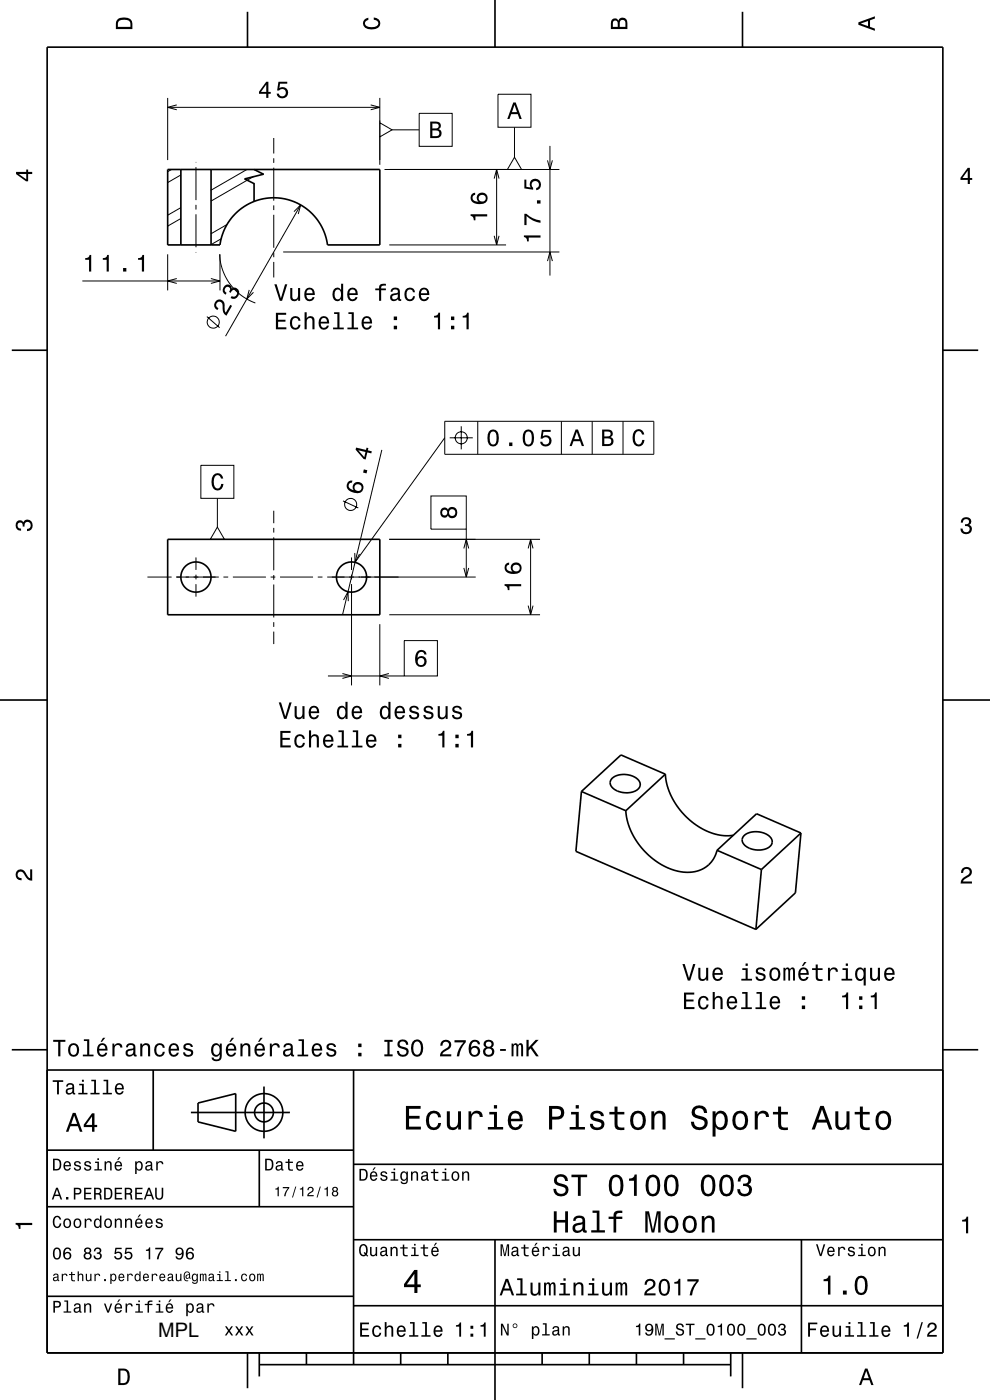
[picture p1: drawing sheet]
<svg xmlns="http://www.w3.org/2000/svg" width="210mm" height="297mm" viewBox="0 0 210 297" stroke-linecap="round" stroke-linejoin="round" font-family="sans-serif">
<defs><g id="words">
<text font-size="4.2" fill="#010101" x="33.6" y="283.6">MPL</text>
</g></defs>
<g fill="none" stroke="#000" stroke-width=".21">
<path d="M105.6 20h7v7h-7zM35.6 20.8v13.2M35.6 22.8h45M36.4 36l-.8 .4M37.5 22.3l-1.9 .5 1.9 .5M38.4 37.1l-2.8 1.6M41.6 34.4v.1M41.6 35.5v7M52.4 36l-7.6 4.4M53.9 37.4l-9.1 5.3M58.1 29.3v3.3M58.1 33.6v1"/>
<path d="M58.1 35.6v7M78.6 22.3l2 .5-2 .5M80.6 26l2.6 1.5-2.6 1.5zM80.6 20.8v14.2M81.6 36h37.1M83.2 27.5h5.7M88.9 24h7v7h-7zM104.8 37.9l.5-1.9 .6 1.9M105.3 36v16M109.1 27v6.4M109.1 33.4l1.5 2.6h-3zM116.1 34l.6 2 .5-2"/>
<path d="M116.7 31v27.5M17.5 59.6h29.2M35.6 54v7.6M37.5 59.1l-1.9 .5 1.9 .5M38.4 46.4l-2.8 1.6M38.4 44l-2.8 1.7M41.6 43.5v1M41.6 45.5v7M41.6 53.5v.1M44.7 59.1l2 .5-2 .5M46.6 54a11.5 11.5 0 0 0 7.6 10.3M46.7 54v7.6"/>
<path d="M46.9 50.7l-2.1 1.2M48.1 47.6l-3.3 2M58.1 43.6v1M58.1 45.6v7M58.1 53.6v1M58.1 55.6v3.3M60.1 53.5h58.6M62.4 44.9l1.4-1.4-.5 1.9M63.8 43.5l-16 27.8M82.6 52h24.7M104.8 50l.5 2 .6-2M116.1 55.4l.6-1.9 .5 1.9"/>
<path d="M43.9 67.2l2.7 2.3M52.9 61.5l-.5 1.9 1.4-1.4M42.6 98.7h7v7h-7zM81 95.4l-8.3 35M94.3 92.9l-19 26.4M94.3 89.4h44.4v7h-44.4zM95.4 92.9h4.9M97.8 90.4v4.9M101.3 89.4v7M119.1 89.4v7M125.6 89.4v7M132.2 89.4v7"/>
<path d="M41.6 118.3v2.6M46.1 111.8l1.5 2.6h-3zM46.1 105.7v6.1M58.1 108.3v2.7M58.1 112v1M58.1 114v7M72.8 106.3l3.2 1.5M74.6 118.3v2.6M75.3 117.3v2l1-1.8M82.6 114.4h32M91.4 105.2h7.5v7.1h-7.5zM98.4 116.3l.5-1.9 .5 1.9"/>
<path d="M98.9 112.3v10.1M112 116.3l.6-1.9 .5 1.9M112.6 114.4v16M31.3 122.4h5.1M37.4 122.4h9M41.6 121.9v1M41.6 123.9v2.7M47.4 122.4h1M49.4 122.4h7M57.4 122.4h1M58.1 122v1M58.1 124v7"/>
<path d="M58.1 132v1M58.1 134v2.6M59.4 122.4h7M67.4 122.4h1M69.4 122.4h31.5M72.9 127.3l.9-1.8 .1 2M74.6 121.9v1M74.6 123.9v21.5M80.6 132.4v13M82.6 130.4h32M85.7 135.9h7.1v7.5h-7.1zM98.4 120.5l.5 1.9 .5-1.9"/>
<path d="M112 128.5l.6 1.9 .5-1.9M69.6 143.4h16.1M72.6 142.9l2 .5-2 .5M82.5 142.9l-1.9 .5 1.9 .5"/>
<circle cx="45.2" cy="68.3" r="1.28"/>
<circle cx="97.8" cy="92.9" r="1.28"/>
<circle cx="74.4" cy="107" r="1.28"/>
</g>
<g fill="none" stroke="#000" stroke-width=".35">
<path d="M10 10h190v277h-190zM52.5 2.5v7.5M105 0v10M157.5 2.5v7.5M35.6 36h45v16h-11.1a11.5 11.5 0 0 0-11.4-10 11.5 11.5 0 0 0-11.4 10h-11.1zM38.4 36v16M44.8 36v16M53.9 36l2 1-4 1 2 1v3.7M2.5 74.3h7.5M200 74.3h7.5M35.6 114.4h45v16h-45zM0 148.5h10"/>
<path d="M200 148.5h10M123.3 167.9l9.5 4.1M123.3 167.9l-1.1 12.7 38.1 16.6M129.9 165.1a4.2 4.2 0 0 1 5.8 .8 1.7 1.7 0 0 1-1.7 2.2 4 4 0 0 1-4.5-1.7v-.6zM132.8 172l.3 2.1 .7 2.2 1.2 2.1 1.9 2.4 2.1 1.7 2 1.3 2.3 .9 2.1 .3a6.1 6.1 0 0 0 6.7-4.6M141.1 164.2l-9.4-4-8.4 7.7M141.1 164.2l.4 2.4 1 2.6 1.6 2.5 1.9 2 2.1 1.6 2.6 1.3 2.3 .6h2.5M141.1 164.2l-8.3 7.8M157.9 177.2a4.2 4.2 0 0 1 5.8 .9 1.7 1.7 0 0 1-1.7 2.1 4 4 0 0 1-4.5-1.7v-.6zM169.9 176.7l-1.2 12.7-8.4 7.8M169.9 176.7l-8.4 7.8M169.9 176.7l-9.4-4.1-8.4 7.8"/>
<path d="M152.1 180.4l9.4 4.1M161.5 184.5l-1.2 12.7M2.5 222.7h7.5M10 227h190M32.5 227v17M40.5 236h21M42 234l8-2v8l-8-2zM56 230.5v11M75 227v62.5M200 222.7h7.5M10 244h65M10 256h65"/>
<path d="M55 244v12M75 247h125M10 275h65M75 277h125M75 263h125M105 263v34M170 263v24M52.5 287v7.5M55 289.5h100M55 287v5M65 287v2.5M85 287v2.5"/>
<path d="M95 287v2.5M115 287v2.5M125 287v2.5M135 287v2.5M145 287v2.5M155 287v5M157.5 287v7.5"/>
<circle cx="41.6" cy="122.4" r="3.2"/>
<circle cx="74.6" cy="122.4" r="3.2"/>
<circle cx="56" cy="236" r="2"/>
<circle cx="56" cy="236" r="4"/>
</g>
<g fill="#000">
<path d="M25 4a2.2 2.2 0 0 0-.4 2.2h3.5v-1.2a1.42 1.42 0 0 0-1.8-1.3zM25.3 4.4a2.13 2.13 0 0 1 2.3 .3l.1 1h-2.7l.1-1z" fill-rule="evenodd"/>
<path d="M77.3 4.2l.8-.4v.4a.7 .7 0 0 0-.7 .5 .7 .7 0 0 0 .4 .8 1.7 1.7 0 0 0 2.5-.5 .9 .9 0 0 0-1-.8v-.5a1.24 1.24 0 0 1 1.4 1.1 1.24 1.24 0 0 1-1.1 1.4 2.22 2.22 0 0 1-2.5-.7l-.1-.5z" fill-rule="evenodd"/>
<path d="M129.8 4.2l-.2 .7v1.3h3.5v-1.4a.98 .98 0 0 0-.8-1 .98 .98 0 0 0-1.1 .6 .83 .83 0 0 0-1.4-.2zM130.1 4.5a.54 .54 0 0 1 .7-.1 .54 .54 0 0 1 .2 .6v.7h-1zM131.6 4.4a.62 .62 0 0 1 .7-.1 .62 .62 0 0 1 .4 .6v.8h-1.2z" fill-rule="evenodd"/>
<path d="M182.1 4.7v.6l3.5 1.2v-.4l-1-.4v-1.4l1-.4v-.4zM182.6 5l1.5-.5v1z" fill-rule="evenodd"/>
<path d="M3.4 36.5v.4l2.1 1.6h.5v-1.6h.8v-.4h-.8v-.5h-.4v.5zM4 36.9h1.6v1.1z" fill-rule="evenodd"/>
<path d="M56.5 17.3l-1.6 2.2v.4h1.6v.9h.4v-.9h.5v-.4h-.5v-2.2zM56.5 17.9v1.6h-1.1zM59.1 17.3l-.3 1.9h.4a.79 .79 0 0 1 1.1-.2 .79 .79 0 0 1 .1 1.2 .79 .79 0 0 1-1.2-.1v-.2h-.5a1.21 1.21 0 0 0 1.5 1 1.21 1.21 0 0 0 .8-1.6 1.21 1.21 0 0 0-1.7-.6l.1-.9h1.5v-.5z" fill-rule="evenodd"/>
<path d="M91.3 25.8v3.5h1.3a.98 .98 0 0 0 1-.7 .98 .98 0 0 0-.6-1.2 .86 .86 0 0 0 .5-1 .86 .86 0 0 0-1-.6zM91.7 26.2h.7a.53 .53 0 0 1 .7 .6 .53 .53 0 0 1-.7 .4h-.7zM91.7 27.7h.8a.61 .61 0 0 1 .7 .5 .61 .61 0 0 1-.7 .7h-.8z" fill-rule="evenodd"/>
<path d="M108.9 21.7l-1.3 3.5h.5l.3-1h1.4l.4 1h.5l-1.3-3.5zM109.1 22.2l.6 1.6h-1.1z" fill-rule="evenodd"/>
<path d="M205.3 35.6l-1.6 2.1v.5h1.6v.8h.4v-.8h.5v-.4h-.5v-2.2zM205.3 36.2v1.6h-1.1z" fill-rule="evenodd"/>
<path d="M18.1 54.8v.3h.8v2.5h.4v-3.5h-.3a.77 .77 0 0 1-.9 .7zM21.8 54.8v.3h.8v2.5h.5v-3.5h-.4a.77 .77 0 0 1-.9 .7zM26.1 56.9v.7h.7v-.7zM29.3 54.8v.3h.8v2.5h.5v-3.5h-.4a.77 .77 0 0 1-.9 .7z" fill-rule="evenodd"/>
<path d="M99.8 45.5v.3a.77 .77 0 0 1 .7 .9h.4v-.8h2.4v-.4zM100.1 41.2a1.33 1.33 0 0 0-.1 1.5 1.33 1.33 0 0 0 1.3 .6 1.63 1.63 0 0 0 2.1-1.3 1.15 1.15 0 0 0-1.5-1.1 1.15 1.15 0 0 0-.4 1.9 1.02 1.02 0 0 1-1.3-.8 .58 .58 0 0 1 .6-.7v-.4zM101.6 42.1a.75 .75 0 0 1 1.4 0 .75 .75 0 0 1-1.4 0z" fill-rule="evenodd"/>
<path d="M111.1 49.9v.4a.77 .77 0 0 1 .7 .9h.4v-.8h2.5v-.5zM111.2 45.4v2.4h.5v-2a5.2 5.2 0 0 0 3 1.5v-.5a5.3 5.3 0 0 1-3-1.4zM113.9 42.5v.7h.8v-.7zM111.2 38.1v1.9l1.9 .3v-.5a.8 .8 0 0 1-.2-1.2 .8 .8 0 0 1 1.2 .1 .8 .8 0 0 1-.4 1.2v.5a1.21 1.21 0 0 0 1.1-1.5 1.21 1.21 0 0 0-1.6-.9 1.21 1.21 0 0 0-.6 1.8l-1-.2v-1.5z" fill-rule="evenodd"/>
<path d="M45.9 63.8a1.16 1.16 0 0 0 .2 2l.2-.4a.71 .71 0 0 1-.4-.9 .71 .71 0 0 1 .8-.5 .71 .71 0 0 1 .5 .9 1.81 1.81 0 0 0 .8 2.1l1.2-2.1-.4-.2-.9 1.6a2.23 2.23 0 0 1-.3-1.8 1.08 1.08 0 0 0-1.7-.7zM47.7 60.6a1.11 1.11 0 0 0 .2 1.9l.2-.4a.62 .62 0 0 1-.5-.6 .62 .62 0 0 1 .6-.6 .62 .62 0 0 1 .6 .6l-.2 .4 .3 .2a.72 .72 0 0 1 .9-.6 .72 .72 0 0 1 .5 .9 .72 .72 0 0 1-.8 .5l-.4-.1-.2 .4a1.18 1.18 0 0 0 1.8-.7 1.18 1.18 0 0 0-1.3-1.4l-.2 .1a.86 .86 0 0 0-.6-.8 .86 .86 0 0 0-.9 .2z" fill-rule="evenodd"/>
<path d="M58.5 66.4v3.5h2.2v-.5h-1.7v-1.2h1.6v-.4h-1.6v-1h1.7v-.4zM61.8 67.4a1.53 1.53 0 0 0 .8 2.6 1.07 1.07 0 0 0 1.1-1.1h-.4a.67 .67 0 0 1-.6 .7 .67 .67 0 0 1-.7-.6 1.11 1.11 0 0 1 .7-1.6 .6 .6 0 0 1 .6 .6h.4a1.09 1.09 0 0 0-.7-.9 1.09 1.09 0 0 0-1.2 .3zM64.6 66.2v3.7h.5v-1.6a.63 .63 0 0 1 .5-.9 .63 .63 0 0 1 .7 .8v1.7h.4v-1.8a.88 .88 0 0 0-.6-1 .88 .88 0 0 0-1 .4v-1.3zM67.9 67.4a1.54 1.54 0 0 0 .8 2.6 1.05 1.05 0 0 0 1.1-.9h-.5l-.2 .3-.4 .2a.76 .76 0 0 1-.7-1h1.8a1.16 1.16 0 0 0-.5-1.3 1.16 1.16 0 0 0-1.4 .1zM68.2 67.7a.66 .66 0 0 1 .8-.2 .66 .66 0 0 1 .4 .8h-1.4zM70.9 66.2v.4h.7v2.9h-.9v.4h2.2v-.4h-.9v-3.3zM73.9 66.2v.4h.7v2.9h-.9v.4h2.3v-.4h-1v-3.3zM77 67.4a1.54 1.54 0 0 0 .8 2.6 1.06 1.06 0 0 0 1.1-.9h-.5l-.2 .3-.4 .2a.76 .76 0 0 1-.7-1h1.8a1.16 1.16 0 0 0-.5-1.3 1.16 1.16 0 0 0-1.4 .1zM77.3 67.7a.66 .66 0 0 1 .8-.2 .66 .66 0 0 1 .4 .8h-1.4zM83.5 69.1v.8h.7v-.8zM83.5 67.2v.7h.7v-.7z" fill-rule="evenodd"/>
<path d="M58.2 60.3l1.1 3.5h.5l1.1-3.5h-.4l-.9 3-.9-3zM61.6 61.1v1.8a.89 .89 0 0 0 .6 1 .89 .89 0 0 0 1-.5v.4h.5v-2.7h-.5v1.6a.65 .65 0 0 1-.4 .7 .65 .65 0 0 1-.8-.3v-2zM64.8 61.4a1.54 1.54 0 0 0 .8 2.5 1.07 1.07 0 0 0 1.1-.9h-.4l-.2 .4-.4 .1a.76 .76 0 0 1-.7-.9h1.8a1.17 1.17 0 0 0-.5-1.4 1.17 1.17 0 0 0-1.5 .2zM65.2 61.6a.66 .66 0 0 1 .8-.1 .66 .66 0 0 1 .3 .7h-1.3zM70.8 61.4a1.58 1.58 0 0 0 .8 2.5l.4-.1 .3-.4v.4h.5v-3.6h-.4v1.3a.9 .9 0 0 0-1.6-.1zM71.2 61.7a.62 .62 0 0 1 .6-.3 .62 .62 0 0 1 .5 .6 1.12 1.12 0 0 1-.7 1.5 1.19 1.19 0 0 1-.4-1.8zM74 61.4a1.54 1.54 0 0 0 .8 2.5 1.07 1.07 0 0 0 1-.9h-.4l-.2 .4-.4 .1a.76 .76 0 0 1-.7-.9h1.8a1.17 1.17 0 0 0-.5-1.4 1.17 1.17 0 0 0-1.4 .2zM74.3 61.6a.66 .66 0 0 1 .8-.1 .66 .66 0 0 1 .3 .7h-1.3zM79.6 61.2v.4h.8v2.2h.5v-2.2h1v-.4h-1v-.4l.3-.2h.7v-.4a1.04 1.04 0 0 0-1.5 .7v.3zM83.1 61.2l-.2 .7h.4a.55 .55 0 0 1 .6-.5 .55 .55 0 0 1 .4 .7l-.2 .1a1 1 0 0 0-1 .2 1 1 0 0 0-.3 1 .93 .93 0 0 0 1.6 .1l.1 .3h.6v-.3l-.2-.1-.1-1.6a1.02 1.02 0 0 0-1.7-.6zM83.3 62.8l1.1-.4a.77 .77 0 0 1-.2 .9 .77 .77 0 0 1-.9 .1zM86.1 61.4a1.53 1.53 0 0 0 .8 2.5 1.06 1.06 0 0 0 1.1-1.1h-.4a.67 .67 0 0 1-.6 .7 .67 .67 0 0 1-.7-.6 1.11 1.11 0 0 1 .6-1.5 .59 .59 0 0 1 .7 .6h.4a1.09 1.09 0 0 0-.7-1 1.09 1.09 0 0 0-1.2 .4zM89.1 61.4a1.54 1.54 0 0 0 .8 2.5 1.07 1.07 0 0 0 1.1-.9h-.4l-.2 .4-.4 .1a.76 .76 0 0 1-.7-.9h1.8a1.17 1.17 0 0 0-.5-1.4 1.17 1.17 0 0 0-1.5 .2zM89.5 61.6a.66 .66 0 0 1 .8-.1 .66 .66 0 0 1 .3 .7h-1.3z" fill-rule="evenodd"/>
<path d="M92.1 67v.4h.8v2.5h.4v-3.6h-.3a.77 .77 0 0 1-.9 .7zM95.7 69.1v.8h.7v-.8zM95.7 67.2v.7h.7v-.7zM98.1 67v.4h.9v2.5h.4v-3.6h-.3a.77 .77 0 0 1-1 .7z" fill-rule="evenodd"/>
<path d="M103.7 91.6a2.68 2.68 0 0 0 .4 3 1.14 1.14 0 0 0 1.6-.9 2.31 2.31 0 0 0-.6-2.5l-.5-.1-.5 .1zM104.3 91.6h.6a2.38 2.38 0 0 1 0 2.6h-.6a2.37 2.37 0 0 1 0-2.6zM108 93.9v.7h.7v-.7zM111.2 91.6a2.68 2.68 0 0 0 .4 3 1.14 1.14 0 0 0 1.6-.9 2.31 2.31 0 0 0-.6-2.5l-.5-.1-.5 .1zM111.7 91.6h.7a2.38 2.38 0 0 1 0 2.6h-.7a2.37 2.37 0 0 1 0-2.6zM114.9 91.2l-.2 1.9h.4a.8 .8 0 0 1 1.2-.3 .8 .8 0 0 1-.1 1.3 .8 .8 0 0 1-1.2-.4h-.4a1.21 1.21 0 0 0 1.5 1.1 1.21 1.21 0 0 0 .8-1.7 1.21 1.21 0 0 0-1.8-.5l.2-1h1.5v-.4z" fill-rule="evenodd"/>
<path d="M122.1 91.1l-1.3 3.5h.5l.3-1h1.4l.4 1h.5l-1.3-3.5zM122.4 91.6l.5 1.6h-1.1z" fill-rule="evenodd"/>
<path d="M127.7 91.1v3.5h1.3a.98 .98 0 0 0 1.1-.7 .98 .98 0 0 0-.6-1.2 .86 .86 0 0 0 .4-1 .86 .86 0 0 0-.9-.6zM128.2 91.5h.7a.53 .53 0 0 1 .6 .6 .53 .53 0 0 1-.6 .5h-.7zM128.2 93h.7a.61 .61 0 0 1 .8 .6 .61 .61 0 0 1-.7 .6h-.8z" fill-rule="evenodd"/>
<path d="M134.5 91.5a1.19 1.19 0 0 1 1.3-.4 1.19 1.19 0 0 1 .9 1.1h-.5a.7 .7 0 0 0-.5-.7 .7 .7 0 0 0-.8 .3 1.7 1.7 0 0 0 .6 2.5 .9 .9 0 0 0 .7-1h.5a1.24 1.24 0 0 1-1 1.4 1.24 1.24 0 0 1-1.4-1v-1.6z" fill-rule="evenodd"/>
<path d="M3.6 110.6a.86 .86 0 0 1 1.4 .2 1.06 1.06 0 0 1 1.2-.5 1.06 1.06 0 0 1 .7 1.2 1.1 1.1 0 0 1-1.2 1.2v-.5a.71 .71 0 0 0 .8-1 .71 .71 0 0 0-1.3-.1v.6h-.4a.61 .61 0 0 0-.3-.8 .61 .61 0 0 0-.8 .3 .61 .61 0 0 0 .2 .8l.6 .1v.5a1.15 1.15 0 0 1-1.2-.7 1.15 1.15 0 0 1 .3-1.3z" fill-rule="evenodd"/>
<path d="M45.2 100.8a1.19 1.19 0 0 1 1.3-.4 1.19 1.19 0 0 1 .9 1.1h-.5a.7 .7 0 0 0-.5-.7 .7 .7 0 0 0-.8 .4 1.7 1.7 0 0 0 .6 2.4 .9 .9 0 0 0 .7-.9h.5a1.24 1.24 0 0 1-1.1 1.3 1.24 1.24 0 0 1-1.4-1v-1.6z" fill-rule="evenodd"/>
<path d="M74 102.1a1.33 1.33 0 0 0-.4 1.4 1.33 1.33 0 0 0 1.1 .9 1.62 1.62 0 0 0 2.4-.7 1.15 1.15 0 0 0-1.3-1.5 1.15 1.15 0 0 0-.8 1.8 1.03 1.03 0 0 1-1-1.1 .58 .58 0 0 1 .7-.5l.1-.4zM75.2 103.5a.75 .75 0 0 1 1.5 0 .75 .75 0 0 1-1.5 0zM77.2 99.6l-.2 .7 .8 .1 .1-.6zM75.5 95l-.1 .4 1.7 2 .5 .1 .3-1.5 .9 .2 .1-.5-.9-.2 .1-.4-.4-.1-.1 .4zM76 95.5l1.5 .4-.2 1.1z" fill-rule="evenodd"/>
<path d="M93.6 107.9a1.06 1.06 0 0 0-.2 1.4 1.06 1.06 0 0 0 1.3 .4l.3-.3a1.11 1.11 0 0 0 1.6 .4 1.11 1.11 0 0 0 .3-1.6 1.03 1.03 0 0 0-.9-.7 1.03 1.03 0 0 0-1 .6l-.1-.2a.85 .85 0 0 0-1.3 0zM95.2 108.8a.71 .71 0 0 1 1.4 0 .71 .71 0 0 1-1.4 0zM93.8 108.8a.59 .59 0 0 1 1.1 0 .59 .59 0 0 1-1.1 0z" fill-rule="evenodd"/>
<path d="M204.1 110a1.08 1.08 0 0 1 1.4-.2 1.08 1.08 0 0 1 .4 1.3l-.3 .3a1.06 1.06 0 0 1 .5 1.2 1.06 1.06 0 0 1-1.2 .7 1.1 1.1 0 0 1-1.2-1.2h.5a.71 .71 0 0 0 1 .8 .71 .71 0 0 0 .1-1.3h-.6v-.4a.61 .61 0 0 0 .8-.3 .61 .61 0 0 0-.2-.8 .61 .61 0 0 0-.9 .2l-.1 .6h-.5z" fill-rule="evenodd"/>
<path d="M88.6 138.2a2.4 2.4 0 0 0 .2 3.2 1.16 1.16 0 0 0 1.5-.3 1.16 1.16 0 0 0-.2-1.6 1.16 1.16 0 0 0-1.5 .1 1.02 1.02 0 0 1 .8-1.3 .58 .58 0 0 1 .6 .5h.5a1.12 1.12 0 0 0-.8-.9 1.12 1.12 0 0 0-1.1 .3zM88.5 140.4a.75 .75 0 0 1 1.5 0 .75 .75 0 0 1-1.5 0z" fill-rule="evenodd"/>
<path d="M107 123.9v.4a.77 .77 0 0 1 .7 .9h.4v-.8h2.5v-.5zM107.3 119.7a1.33 1.33 0 0 0-.1 1.4 1.33 1.33 0 0 0 1.3 .7 1.63 1.63 0 0 0 2.2-1.3 1.15 1.15 0 0 0-1.6-1.1 1.15 1.15 0 0 0-.4 1.9 1.02 1.02 0 0 1-1.3-.9 .58 .58 0 0 1 .6-.6v-.5zM108.8 120.5a.75 .75 0 0 1 1.5 0 .75 .75 0 0 1-1.5 0z" fill-rule="evenodd"/>
<path d="M59.5 155.1v3.5h2.2v-.5h-1.8v-1.1h1.6v-.5h-1.6v-1h1.7v-.4zM62.7 156.1a1.53 1.53 0 0 0 .9 2.6 1.05 1.05 0 0 0 1.1-1.1h-.4a.67 .67 0 0 1-.7 .7 .67 .67 0 0 1-.7-.6 1.12 1.12 0 0 1 .7-1.6 .6 .6 0 0 1 .6 .6h.5a1.09 1.09 0 0 0-.8-.9 1.09 1.09 0 0 0-1.2 .3zM65.5 154.9v3.7h.5v-1.6a.63 .63 0 0 1 .4-.8 .63 .63 0 0 1 .8 .4v2h.4v-1.8a.88 .88 0 0 0-.6-1 .88 .88 0 0 0-1 .4v-1.3zM68.8 156.1a1.54 1.54 0 0 0 .8 2.6 1.06 1.06 0 0 0 1.1-.9h-.4l-.3 .3-.3 .2a.75 .75 0 0 1-.7-1h1.7a1.17 1.17 0 0 0-.4-1.3 1.17 1.17 0 0 0-1.5 .1zM69.2 156.4a.66 .66 0 0 1 .8-.2 .66 .66 0 0 1 .3 .8h-1.3zM71.8 154.9v.4h.7v2.9h-.9v.4h2.3v-.4h-1v-3.3zM74.8 154.9v.4h.7v2.9h-.9v.4h2.3v-.4h-.9v-3.3zM77.9 156.1a1.54 1.54 0 0 0 .8 2.6 1.06 1.06 0 0 0 1.1-.9h-.4l-.3 .3-.3 .2a.75 .75 0 0 1-.7-1h1.8a1.17 1.17 0 0 0-.5-1.3 1.17 1.17 0 0 0-1.5 .1zM78.3 156.4a.66 .66 0 0 1 .8-.2 .66 .66 0 0 1 .3 .8h-1.3zM84.5 157.8v.8h.6v-.8zM84.5 155.9v.7h.6v-.7z" fill-rule="evenodd"/>
<path d="M59.1 149l1.2 3.5h.5l1.1-3.5h-.5l-.9 3-.9-3zM62.5 149.8v1.8a.89 .89 0 0 0 .6 1 .89 .89 0 0 0 1.1-.5v.4h.4v-2.7h-.5v1.6a.64 .64 0 0 1-.3 .7 .64 .64 0 0 1-.8-.3l-.1-2zM65.8 150.1a1.54 1.54 0 0 0 .8 2.5 1.05 1.05 0 0 0 1.1-.9h-.5l-.2 .4-.4 .1a.75 .75 0 0 1-.7-.9h1.8a1.16 1.16 0 0 0-.5-1.4 1.16 1.16 0 0 0-1.4 .2zM66.1 150.3a.66 .66 0 0 1 .8-.1 .66 .66 0 0 1 .3 .7h-1.3zM71.7 150.1a1.57 1.57 0 0 0 .8 2.5l.5-.1 .3-.4v.4h.4v-3.6h-.4v1.3a.89 .89 0 0 0-1.6-.1zM72.1 150.4a.62 .62 0 0 1 .7-.3 .62 .62 0 0 1 .4 .6 1.11 1.11 0 0 1-.6 1.5 1.19 1.19 0 0 1-.5-1.8zM74.9 150.1a1.54 1.54 0 0 0 .8 2.5 1.06 1.06 0 0 0 1.1-.9h-.5l-.2 .4-.4 .1a.75 .75 0 0 1-.7-.9h1.8a1.16 1.16 0 0 0-.5-1.4 1.16 1.16 0 0 0-1.4 .2zM75.2 150.3a.66 .66 0 0 1 .8-.1 .66 .66 0 0 1 .4 .7h-1.4zM80.8 150.1a1.57 1.57 0 0 0 .8 2.5l.5-.1 .3-.4v.4h.4v-3.6h-.4v1.3a.89 .89 0 0 0-1.6-.1zM81.2 150.4a.62 .62 0 0 1 .7-.3 .62 .62 0 0 1 .4 .6 1.11 1.11 0 0 1-.6 1.5 1.19 1.19 0 0 1-.5-1.8zM84 150.1a1.54 1.54 0 0 0 .8 2.5 1.06 1.06 0 0 0 1.1-.9h-.5l-.2 .4-.4 .1a.75 .75 0 0 1-.7-.9h1.8a1.17 1.17 0 0 0-.5-1.4 1.17 1.17 0 0 0-1.4 .2zM84.3 150.3a.66 .66 0 0 1 .8-.1 .66 .66 0 0 1 .4 .7h-1.4zM87.1 149.9a.75 .75 0 0 0-.2 .9 .75 .75 0 0 0 .7 .5l.9 .3a.63 .63 0 0 1-.6 .7 .63 .63 0 0 1-.7-.6h-.4a1.07 1.07 0 0 0 1.2 .9 1.07 1.07 0 0 0 .9-1.2l-.4-.4-1.1-.3a.54 .54 0 0 1 .4-.7 .54 .54 0 0 1 .6 .5h.5a1.03 1.03 0 0 0-.7-.8 1.03 1.03 0 0 0-1.1 .2zM90.1 149.9a.75 .75 0 0 0-.2 .9 .75 .75 0 0 0 .7 .5l.9 .3a.63 .63 0 0 1-.6 .7 .63 .63 0 0 1-.7-.6h-.4a1.07 1.07 0 0 0 1.2 .9 1.07 1.07 0 0 0 .9-1.2l-.4-.4-1.1-.3a.54 .54 0 0 1 .4-.7 .54 .54 0 0 1 .7 .5h.4a1.03 1.03 0 0 0-.7-.8 1.03 1.03 0 0 0-1.1 .2zM92.9 149.8v1.8a.89 .89 0 0 0 .6 1 .89 .89 0 0 0 1-.5v.4h.5v-2.7h-.5v1.6a.65 .65 0 0 1-.4 .7 .65 .65 0 0 1-.8-.3v-2zM96.2 149.9a.75 .75 0 0 0-.2 .9 .75 .75 0 0 0 .7 .5l.9 .3a.63 .63 0 0 1-.6 .7 .63 .63 0 0 1-.7-.6h-.4a1.07 1.07 0 0 0 1.2 .9 1.07 1.07 0 0 0 .9-1.2l-.4-.4-1.1-.3a.53 .53 0 0 1 .4-.7 .53 .53 0 0 1 .6 .5h.5a1.03 1.03 0 0 0-.7-.8 1.03 1.03 0 0 0-1.1 .2z" fill-rule="evenodd"/>
<path d="M93 155.7v.4h.8v2.5h.5v-3.6h-.4a.77 .77 0 0 1-.9 .7zM96.6 157.8v.8h.7v-.8zM96.6 155.9v.7h.7v-.7zM99.1 155.7v.4h.8v2.5h.5v-3.6h-.4a.77 .77 0 0 1-.9 .7z" fill-rule="evenodd"/>
<path d="M3.6 184.7a1.22 1.22 0 0 1 2 .8l.4 .5 .4 .3v-1.9h.4v2.4a1.8 1.8 0 0 1-1.7-1.4 .71 .71 0 0 0-.9-.5 .71 .71 0 0 0-.5 .9 .71 .71 0 0 0 .9 .5v.4a1.19 1.19 0 0 1-1.2-.6 1.19 1.19 0 0 1 .2-1.4z" fill-rule="evenodd"/>
<path d="M204.2 184.2a1.18 1.18 0 0 1 1.9 .3 1.18 1.18 0 0 1-1 1.7l-.5 .4-.3 .4h1.9v.4h-2.4a1.81 1.81 0 0 1 1.4-1.7 .71 .71 0 0 0 .5-.9 .71 .71 0 0 0-.9-.5 .71 .71 0 0 0-.5 .9h-.5z" fill-rule="evenodd"/>
<path d="M145.1 210.6v3.5h2.2v-.5h-1.7v-1.1h1.5v-.5h-1.5v-1h1.7v-.4zM148.4 211.6a1.53 1.53 0 0 0 .8 2.6 1.06 1.06 0 0 0 1.1-1.1h-.4a.67 .67 0 0 1-.6 .7 .67 .67 0 0 1-.7-.6 1.12 1.12 0 0 1 .6-1.5 .6 .6 0 0 1 .7 .6h.4a1.09 1.09 0 0 0-.8-1 1.09 1.09 0 0 0-1.1 .3zM151.2 210.4v3.7h.4v-1.6a.64 .64 0 0 1 .4-.8 .64 .64 0 0 1 .8 .4v2h.5v-1.8a.88 .88 0 0 0-.6-1 .88 .88 0 0 0-1.1 .5v-1.4zM154.4 211.6a1.54 1.54 0 0 0 .8 2.6 1.05 1.05 0 0 0 1.1-.9h-.4l-.2 .3-.4 .2a.76 .76 0 0 1-.7-1h1.8a1.16 1.16 0 0 0-.5-1.3 1.16 1.16 0 0 0-1.5 .1zM154.8 211.9a.66 .66 0 0 1 .8-.2 .66 .66 0 0 1 .3 .8h-1.3zM157.4 210.4v.4h.7v2.9h-.9v.4h2.3v-.4h-.9v-3.3zM160.5 210.4v.4h.7v2.9h-.9v.4h2.2v-.4h-.9v-3.3zM163.6 211.6a1.54 1.54 0 0 0 .8 2.6 1.05 1.05 0 0 0 1-.9h-.4l-.2 .3-.4 .2a.76 .76 0 0 1-.7-1h1.8a1.16 1.16 0 0 0-.5-1.3 1.16 1.16 0 0 0-1.4 .1zM163.9 211.9a.66 .66 0 0 1 .8-.2 .66 .66 0 0 1 .3 .8h-1.3zM170.1 213.3v.8h.7v-.8zM170.1 211.4v.7h.7v-.7z" fill-rule="evenodd"/>
<path d="M144.8 204.5l1.1 3.5h.5l1.1-3.5h-.5l-.9 3-.9-3zM148.1 205.3v1.8a.89 .89 0 0 0 .6 1 .89 .89 0 0 0 1.1-.5v.4h.4v-2.7h-.4v1.6a.65 .65 0 0 1-.4 .7 .65 .65 0 0 1-.8-.3v-2zM151.4 205.6a1.54 1.54 0 0 0 .8 2.5 1.06 1.06 0 0 0 1.1-.9h-.4l-.3 .4-.3 .1a.76 .76 0 0 1-.7-.9h1.7a1.17 1.17 0 0 0-.4-1.4 1.17 1.17 0 0 0-1.5 .2zM151.8 205.8a.66 .66 0 0 1 .8-.1 .66 .66 0 0 1 .3 .7h-1.3zM157.5 205.4v.4h.7v1.8h-.9v.4h2.2v-.4h-.9v-2.2zM158.2 204.4v.5h.4v-.5zM160.6 205.4a.76 .76 0 0 0-.2 .9 .76 .76 0 0 0 .7 .5l.8 .3a.63 .63 0 0 1-.6 .7 .63 .63 0 0 1-.6-.6h-.4a1.07 1.07 0 0 0 1.1 .9 1.07 1.07 0 0 0 1-1.2l-.4-.4-1.1-.3a.54 .54 0 0 1 .4-.7 .54 .54 0 0 1 .6 .5h.4a1.03 1.03 0 0 0-.7-.8 1.03 1.03 0 0 0-1 .2zM163.5 205.6a1.53 1.53 0 0 0 .9 2.5 1.48 1.48 0 0 0 1.1-1.4 1.48 1.48 0 0 0-1.1-1.5l-.5 .1zM163.8 205.9a.67 .67 0 0 1 .7-.3 .67 .67 0 0 1 .5 .6 1.11 1.11 0 0 1-.6 1.5 1.17 1.17 0 0 1-.6-1.8zM166.2 205.3v2.7h.4v-2.1l.2-.3h.3l.1 .3v2.1h.4v-2.1l.4-.3 .2 .1v.4v1.9h.4v-1.8a.69 .69 0 0 0-.5-1l-.5 .4-.2-.3-.3-.1-.5 .4v-.3zM170.6 204.1l-.5 .8h.3l.7-.8zM169.6 205.6a1.54 1.54 0 0 0 .8 2.5 1.06 1.06 0 0 0 1.1-.9h-.4l-.2 .4-.4 .1a.76 .76 0 0 1-.7-.9h1.8a1.16 1.16 0 0 0-.5-1.4 1.16 1.16 0 0 0-1.5 .2zM170 205.8a.66 .66 0 0 1 .8-.1 .66 .66 0 0 1 .3 .7h-1.3zM173 204.6v.8h-.7v.4h.7l.1 1.8a1.05 1.05 0 0 0 1.4 .5v-.4a.69 .69 0 0 1-1-.3v-1.6h1v-.4h-1v-.8zM175.6 205.3v2.7h.5v-1.5a.67 .67 0 0 1 .3-.8 .67 .67 0 0 1 .9 .2v.3h.5a.89 .89 0 0 0-.7-1 .89 .89 0 0 0-1.1 .6v-.5zM178.7 205.4v.4h.7v1.8h-.9v.4h2.3v-.4h-.9v-2.2zM179.4 204.4v.5h.5v-.5zM181.7 205.6a1.57 1.57 0 0 0 .7 2.5l.5-.1 .3-.4v1.5h.4v-3.8h-.4v.4l-.2-.2a.87 .87 0 0 0-1.3 .1zM182 205.9a.62 .62 0 0 1 .7-.3 .62 .62 0 0 1 .4 .6 1.12 1.12 0 0 1-.6 1.5 1.19 1.19 0 0 1-.5-1.8zM184.6 205.3v1.8a.89 .89 0 0 0 .6 1 .89 .89 0 0 0 1-.5v.4h.5v-2.7h-.5v1.6a.65 .65 0 0 1-.4 .7 .65 .65 0 0 1-.8-.3v-2zM187.8 205.6a1.54 1.54 0 0 0 .8 2.5 1.06 1.06 0 0 0 1.1-.9h-.4l-.2 .4-.4 .1a.76 .76 0 0 1-.7-.9h1.8a1.17 1.17 0 0 0-.5-1.4 1.17 1.17 0 0 0-1.5 .2zM188.2 205.8a.66 .66 0 0 1 .8-.1 .66 .66 0 0 1 .3 .7h-1.3z" fill-rule="evenodd"/>
<path d="M178.6 211.2v.4h.9v2.5h.4v-3.6h-.3a.77 .77 0 0 1-1 .7zM182.2 213.3v.8h.7v-.8zM182.2 211.4v.7h.7v-.7zM184.7 211.2v.4h.8v2.5h.5v-3.6h-.4a.77 .77 0 0 1-.9 .7z" fill-rule="evenodd"/>
<path d="M11.2 229.2v.3h.9v2.7h.4v-2.7h.9v-.3zM14.3 230l-.3 .5h.4a.47 .47 0 0 1 .6-.4 .47 .47 0 0 1 .3 .6l-.2 .1a.84 .84 0 0 0-1 .2 .84 .84 0 0 0 0 1.1 .9 .9 0 0 0 1.3-.2l.1 .2 .5 .1v-.3l-.3-.1v-.1v-1.2a.87 .87 0 0 0-.6-.7 .87 .87 0 0 0-.8 .2zM14.4 231.3l.9-.3a.66 .66 0 0 1-.1 .7 .66 .66 0 0 1-.8 .1zM16.8 229.9v.3h.6v1.6h-.8v.4h2v-.4h-.8v-1.9zM17.4 229.1v.4h.4v-.4zM19.4 229.1v.3h.6v2.4h-.8v.4h1.9v-.4h-.7v-2.7zM22 229.1v.3h.6v2.4h-.8v.4h1.9v-.4h-.7v-2.7zM24.6 230.1a1.32 1.32 0 0 0 .7 2.1 .9 .9 0 0 0 .9-.7h-.3l-.2 .3-.4 .1a.65 .65 0 0 1-.5-.8h1.5a1 1 0 0 0-.4-1.2 1 1 0 0 0-1.3 .2zM24.9 230.3a.57 .57 0 0 1 .7-.1 .57 .57 0 0 1 .3 .6h-1.1z" fill-rule="evenodd"/>
<path d="M11.3 220.6v.4h1v3.1h.5v-3.1h1.1v-.4zM14.8 221.7a1.53 1.53 0 0 0 .8 2.5 1.48 1.48 0 0 0 1.2-1.5 1.48 1.48 0 0 0-1.2-1.4l-.5 .1zM15.1 222a.67 .67 0 0 1 .7-.3 .67 .67 0 0 1 .5 .6 1.11 1.11 0 0 1-.7 1.5 1.17 1.17 0 0 1-.5-1.8zM17.8 220.5v.3h.7v2.9h-.9v.4h2.2v-.4h-.9v-3.2zM21.8 220.2l-.5 .8h.3l.7-.8zM20.9 221.7a1.54 1.54 0 0 0 .8 2.5 1.07 1.07 0 0 0 1.1-.9h-.5l-.2 .4-.4 .1a.76 .76 0 0 1-.7-.9h1.8a1.17 1.17 0 0 0-.5-1.4 1.17 1.17 0 0 0-1.4 .2zM21.2 221.9a.66 .66 0 0 1 .8-.1 .66 .66 0 0 1 .3 .7h-1.3zM23.8 221.4v2.7h.5v-1.6a.66 .66 0 0 1 .3-.7 .66 .66 0 0 1 .9 .2v.2h.5a.9 .9 0 0 0-.7-.9 .9 .9 0 0 0-1.1 .5v-.4zM27 221.5l-.3 .7h.4a.55 .55 0 0 1 .7-.6 .55 .55 0 0 1 .4 .8l-.2 .1a1 1 0 0 0-1.1 .2 1 1 0 0 0-.2 1 .93 .93 0 0 0 1.6 0l.1 .4h.6v-.3l-.3-.1v-1.6a1.02 1.02 0 0 0-.7-.8 1.02 1.02 0 0 0-1 .2zM27.2 223l1.1-.3a.77 .77 0 0 1-.2 .9 .77 .77 0 0 1-.9 .1zM29.7 221.4v2.7h.5v-1.6a.63 .63 0 0 1 .4-.7 .63 .63 0 0 1 .8 .3v2h.5v-1.8a.89 .89 0 0 0-.7-1 .89 .89 0 0 0-1 .5v-.4zM33 221.7a1.53 1.53 0 0 0 .8 2.5 1.06 1.06 0 0 0 1.2-1.1h-.5a.67 .67 0 0 1-.6 .7 .67 .67 0 0 1-.7-.6 1.11 1.11 0 0 1 .7-1.5 .59 .59 0 0 1 .6 .6h.4a1.09 1.09 0 0 0-.7-1 1.09 1.09 0 0 0-1.2 .4zM36.1 221.7a1.54 1.54 0 0 0 .8 2.5 1.07 1.07 0 0 0 1-.9h-.4l-.2 .4-.4 .1a.76 .76 0 0 1-.7-.9h1.8a1.17 1.17 0 0 0-.5-1.4 1.17 1.17 0 0 0-1.4 .2zM36.4 221.9a.66 .66 0 0 1 .8-.1 .66 .66 0 0 1 .3 .7h-1.3zM39.1 221.5a.75 .75 0 0 0-.2 .9 .75 .75 0 0 0 .7 .4l.9 .4a.63 .63 0 0 1-.6 .6 .63 .63 0 0 1-.6-.5h-.5a1.07 1.07 0 0 0 1.2 .9 1.07 1.07 0 0 0 .9-1.2l-.4-.4-1.1-.3a.54 .54 0 0 1 .4-.7 .54 .54 0 0 1 .7 .5h.4a1.03 1.03 0 0 0-.7-.8 1.03 1.03 0 0 0-1.1 .2zM45.1 221.7a1.57 1.57 0 0 0 .7 2.5l.5-.1 .3-.4a.73 .73 0 0 1-.3 1 .73 .73 0 0 1-1-.4h-.4a1.1 1.1 0 0 0 1.2 .9 1.1 1.1 0 0 0 .9-1.2v-2.6h-.4v.4l-.3-.4a.9 .9 0 0 0-1.2 .3zM45.4 222a.63 .63 0 0 1 .7-.3 .63 .63 0 0 1 .5 .6 1.11 1.11 0 0 1-.7 1.5 1.19 1.19 0 0 1-.5-1.8zM49.2 220.2l-.5 .8h.3l.7-.8zM48.2 221.7a1.54 1.54 0 0 0 .8 2.5 1.07 1.07 0 0 0 1.1-.9h-.5l-.2 .4-.3 .1a.76 .76 0 0 1-.7-.9h1.7a1.16 1.16 0 0 0-.5-1.4 1.16 1.16 0 0 0-1.4 .2zM48.5 221.9a.66 .66 0 0 1 .8-.1 .66 .66 0 0 1 .4 .7h-1.3zM51 221.4v2.7h.4v-1.6a.63 .63 0 0 1 .6-.8 .63 .63 0 0 1 .7 .7v1.7h.4v-1.8a.89 .89 0 0 0-.6-1 .89 .89 0 0 0-1.1 .5v-.4zM55.2 220.2l-.5 .8h.3l.7-.8zM54.3 221.7a1.54 1.54 0 0 0 .8 2.5 1.06 1.06 0 0 0 1.1-.9h-.5l-.2 .4-.4 .1a.76 .76 0 0 1-.7-.9h1.8a1.16 1.16 0 0 0-.5-1.4 1.16 1.16 0 0 0-1.4 .2zM54.6 221.9a.66 .66 0 0 1 .8-.1 .66 .66 0 0 1 .3 .7h-1.3zM57.2 221.4v2.7h.5v-1.6a.66 .66 0 0 1 .3-.7 .66 .66 0 0 1 .9 .2v.2h.5a.89 .89 0 0 0-.7-.9 .89 .89 0 0 0-1.1 .5v-.4zM60.4 221.5l-.3 .7h.4a.55 .55 0 0 1 .7-.6 .55 .55 0 0 1 .4 .8l-.2 .1a1 1 0 0 0-1.1 .2 1 1 0 0 0-.2 1 .93 .93 0 0 0 1.6 0l.1 .4h.6v-.3l-.3-.1v-1.6a1.02 1.02 0 0 0-1.7-.6zM60.6 223l1.1-.3a.77 .77 0 0 1-.2 .9 .77 .77 0 0 1-.9 .1zM63.3 220.5v.3h.7v2.9h-.9v.4h2.3v-.4h-.9v-3.2zM66.4 221.7a1.54 1.54 0 0 0 .8 2.5 1.07 1.07 0 0 0 1.1-.9h-.4l-.3 .4-.3 .1a.76 .76 0 0 1-.7-.9h1.7a1.17 1.17 0 0 0-.4-1.4 1.17 1.17 0 0 0-1.5 .2zM66.8 221.9a.66 .66 0 0 1 .8-.1 .66 .66 0 0 1 .3 .7h-1.3zM69.5 221.5a.75 .75 0 0 0-.2 .9 .75 .75 0 0 0 .7 .4l.9 .4a.63 .63 0 0 1-.6 .6 .63 .63 0 0 1-.7-.5h-.4a1.07 1.07 0 0 0 1.2 .9 1.07 1.07 0 0 0 .9-1.2l-.4-.4-1.1-.3a.54 .54 0 0 1 .4-.7 .54 .54 0 0 1 .6 .5h.5a1.03 1.03 0 0 0-.7-.8 1.03 1.03 0 0 0-1.1 .2zM76 223.3v.8h.7v-.8zM76 221.4v.7h.7v-.7zM81.5 220.6v.4h.7v2.7h-.7v.4h1.8v-.4h-.7v-2.7h.7v-.4zM84.6 220.8a.97 .97 0 0 0-.3 1.1 .97 .97 0 0 0 1 .6 .77 .77 0 0 1 .9 .9 .83 .83 0 0 1-1 .3 .83 .83 0 0 1-.6-.8h-.4a1.21 1.21 0 0 0 1.5 1.3 1.21 1.21 0 0 0 .7-1.8l-.8-.3a.72 .72 0 0 1-.8-.6 .7 .7 0 0 1 .7-.6 .7 .7 0 0 1 .6 .7h.5a1.17 1.17 0 0 0-.7-1.1 1.17 1.17 0 0 0-1.3 .3zM87.5 221a2.52 2.52 0 0 0 .4 3.1 1.21 1.21 0 0 0 1.8-1 1.94 1.94 0 0 0-.9-2.6l-.9 .1zM88.1 221l.4-.1a1.7 1.7 0 0 1 .3 2.8l-.3 .1a1.13 1.13 0 0 1-.8-1.5v-.6zM93.7 220.9l-.3 .9h.5a.7 .7 0 0 1 .5-.8 .7 .7 0 0 1 .8 .5 .7 .7 0 0 1-.5 .9 1.8 1.8 0 0 0-1.4 1.7h2.4v-.4h-1.9a2.2 2.2 0 0 1 1.5-1.2 1.13 1.13 0 0 0 .1-1.7 1.13 1.13 0 0 0-1.7 .1zM96.4 220.7v.4h1.9a5.2 5.2 0 0 0-1.4 3h.5a5.3 5.3 0 0 1 1.4-3v-.4zM99.9 220.9a2.4 2.4 0 0 0 .2 3.2 1.16 1.16 0 0 0 1.6-.3 1.16 1.16 0 0 0-.2-1.6 1.16 1.16 0 0 0-1.6 .1 1.02 1.02 0 0 1 .8-1.3 .58 .58 0 0 1 .7 .5h.4a1.12 1.12 0 0 0-.7-.9 1.12 1.12 0 0 0-1.2 .3zM99.9 223a.75 .75 0 0 1 1.5 0 .75 .75 0 0 1-1.5 0zM102.9 220.8a.84 .84 0 0 0 .1 1.4 1.11 1.11 0 0 0-.4 1.6 1.11 1.11 0 0 0 1.6 .3 1.03 1.03 0 0 0 .7-.9 1.03 1.03 0 0 0-.6-1 .89 .89 0 0 0 .4-1.1 .89 .89 0 0 0-1-.5zM102.9 223.1a.75 .75 0 0 1 1.5 0 .75 .75 0 0 1-1.5 0zM103 221.5a.6 .6 0 0 1 1.2 0 .6 .6 0 0 1-1.2 0zM106.1 222.5v.4h1.2v-.4zM108.5 221.4v2.7h.4v-1.8a.49 .49 0 0 1 .4-.6l.2 .3v2.1h.4l.1-2.1 .3-.3 .2 .1 .1 .4v1.9h.4v-1.9a.69 .69 0 0 0-.6-.9l-.5 .4-.2-.3-.3-.1-.5 .4v-.3zM111.7 220.6v3.5h.4v-1.3l.5-.4 1.1 1.7h.6l-1.4-2 1.4-1.5h-.7l-1.5 1.6v-1.6z" fill-rule="evenodd"/>
<path d="M86.1 234.6v5h3.2v-.6h-2.5v-1.7h2.2v-.6h-2.2v-1.5h2.4v-.6zM90.8 236.2a2.6 2.6 0 0 0 .5 3.4 1.59 1.59 0 0 0 2.3-1.4h-.6a.95 .95 0 0 1-.9 1 .95 .95 0 0 1-1-.9 1.59 1.59 0 0 1 .9-2.1 .86 .86 0 0 1 .9 .8h.7a1.56 1.56 0 0 0-1.1-1.3 1.56 1.56 0 0 0-1.7 .5zM94.8 235.8v2.5a1.27 1.27 0 0 0 .9 1.4 1.27 1.27 0 0 0 1.5-.7v.6h.6v-3.8h-.6v2.2a.92 .92 0 0 1-.6 1.1 .92 .92 0 0 1-1.2-.4v-2.9zM99.4 235.8v3.8h.6v-2.2a.95 .95 0 0 1 .5-1.1 .95 .95 0 0 1 1.2 .3l.1 .4h.6a1.28 1.28 0 0 0-1-1.4 1.28 1.28 0 0 0-1.4 .8v-.6zM103.8 235.9v.5h1v2.7h-1.3v.5h3.2v-.5h-1.3v-3.2zM104.8 234.4v.8h.6v-.8zM108.1 236.2a2.63 2.63 0 0 0 .5 3.4 1.58 1.58 0 0 0 2.2-1.1h-.6l-.3 .5-.5 .2a1.08 1.08 0 0 1-1-1.3h2.5a1.66 1.66 0 0 0-.7-2 1.66 1.66 0 0 0-2.1 .3zM108.6 236.5a.94 .94 0 0 1 1.2-.2 .94 .94 0 0 1 .5 1h-1.9zM116.5 234.6v5h.6v-2.1h.8a1.47 1.47 0 0 0 1.8-1.2 1.47 1.47 0 0 0-1.5-1.7zM117.1 235.2a1.6 1.6 0 0 1 1.8 .5 .86 .86 0 0 1 0 .9 .86 .86 0 0 1-.9 .3h-.9zM121.1 235.9v.5h1v2.7h-1.3v.5h3.3v-.5h-1.3v-3.2zM122.1 234.4v.8h.7v-.8zM125.6 235.9a1.08 1.08 0 0 0-.3 1.2 1.08 1.08 0 0 0 1 .7l1.1 .4a.57 .57 0 0 1 .2 .6 .57 .57 0 0 1-.5 .4 .96 .96 0 0 1-1.4-.8h-.6a1.6 1.6 0 0 0 1.3 1.4 1.6 1.6 0 0 0 1.7-.8 1.13 1.13 0 0 0-1-1.6l-1.1-.3-.2-.4a.87 .87 0 0 1 .9-.5 .87 .87 0 0 1 .8 .6h.6a1.4 1.4 0 0 0-2.1-1.1zM130.4 234.7v1.2h-1.1v.5h1.1v2.6l.2 .4 .4 .3h1.4v-.5a.98 .98 0 0 1-1.4-.5v-2.3h1.4v-.5h-1.4v-1.2zM134.1 236.2a2.56 2.56 0 0 0 .5 3.4 1.72 1.72 0 0 0 1.8-.2 1.72 1.72 0 0 0 .6-1.7 1.7 1.7 0 0 0-.9-1.9 1.7 1.7 0 0 0-2 .4zM134.6 236.6a.96 .96 0 0 1 1-.4 .96 .96 0 0 1 .7 .8 1.59 1.59 0 0 1-1 2.2 1.19 1.19 0 0 1-1-1.5zM138.2 235.8v3.8h.6v-2.2a.97 .97 0 0 1 .5-1.1 .97 .97 0 0 1 1.1 .1l.1 .8v2.4h.7v-2.5a1.27 1.27 0 0 0-.9-1.4 1.27 1.27 0 0 0-1.5 .6v-.5zM147.1 234.9a1.38 1.38 0 0 0-.3 1.5 1.38 1.38 0 0 0 1.3 .9 1.26 1.26 0 0 1 1.4 .9 1.15 1.15 0 0 1-1.3 .9 1.15 1.15 0 0 1-1-1.1h-.7a1.8 1.8 0 0 0 1.7 1.8 1.8 1.8 0 0 0 1.9-1.6 1.45 1.45 0 0 0-1.5-1.4 1.02 1.02 0 0 1-1.2-.9 .99 .99 0 0 1 1.1-.8 .99 .99 0 0 1 .8 1h.7a1.67 1.67 0 0 0-1-1.6 1.67 1.67 0 0 0-1.9 .4zM151.2 235.8v5.3h.6v-2.1a1.32 1.32 0 0 0 1.4 .7 1.32 1.32 0 0 0 1.1-1.1 2.43 2.43 0 0 0-.8-2.8 1.22 1.22 0 0 0-1.7 .5v-.5zM152.1 236.6a.89 .89 0 0 1 .9-.4 .89 .89 0 0 1 .7 .8 1.61 1.61 0 0 1-.9 2.2 1.19 1.19 0 0 1-1-1.5zM155.8 236.2a2.56 2.56 0 0 0 .5 3.4 1.72 1.72 0 0 0 1.8-.2 1.72 1.72 0 0 0 .6-1.7 1.7 1.7 0 0 0-.9-1.9 1.7 1.7 0 0 0-2 .4zM156.3 236.6a.96 .96 0 0 1 1-.4 .96 .96 0 0 1 .7 .8 1.59 1.59 0 0 1-1 2.2 1.19 1.19 0 0 1-1-1.5zM160.1 235.8v3.8h.6v-2.2a.95 .95 0 0 1 .5-1.1 .95 .95 0 0 1 1.2 .3l.1 .4h.6a1.28 1.28 0 0 0-1-1.4 1.28 1.28 0 0 0-1.4 .8v-.6zM165.1 234.7v1.2h-1.1v.5h1.1v2.6l.2 .4 .4 .3h1.4v-.5a.97 .97 0 0 1-1.4-.5v-2.3h1.4v-.5h-1.4v-1.2zM174 234.6l-1.8 5h.6l.6-1.5h2l.5 1.5h.7l-1.9-5zM174.4 235.3l.7 2.2h-1.5zM177.2 235.8v2.5a1.27 1.27 0 0 0 .9 1.4 1.27 1.27 0 0 0 1.5-.7v.6h.6v-3.8h-.6v2.2a.92 .92 0 0 1-.6 1.1 .92 .92 0 0 1-1.1-.4l-.1-2.9zM182.4 234.7v1.2h-1.1v.5h1.1v2.6l.2 .4 .4 .3h1.5v-.5a.97 .97 0 0 1-1.4-.5l-.1-2.3h1.5v-.5h-1.5v-1.2zM186.1 236.2a2.56 2.56 0 0 0 .6 3.4 1.72 1.72 0 0 0 1.8-.2 1.72 1.72 0 0 0 .6-1.7 1.7 1.7 0 0 0-.9-1.9 1.7 1.7 0 0 0-2.1 .4zM186.6 236.6a.96 .96 0 0 1 1-.4 .96 .96 0 0 1 .7 .8 1.59 1.59 0 0 1-.9 2.2 1.19 1.19 0 0 1-1.1-1.5z" fill-rule="evenodd"/>
<path d="M3.3 259.4h3.5v.5h-2.5v.8h-.3a.77 .77 0 0 0-.7-.9z" fill-rule="evenodd"/>
<path d="M11.9 252l-.9 2.5h.3l.3-.8h1l.2 .8h.4l-.9-2.5zM12.1 252.3l.4 1.1h-.8zM14 253.9v.6h.5v-.6zM15.7 252v2.5h.3v-1.1a.96 .96 0 0 0 1.3-.7 .66 .66 0 0 0-.8-.7zM16 252.3h.4a.43 .43 0 0 1 .5 .4 .43 .43 0 0 1-.5 .4h-.4zM17.8 252v2.5h1.6v-.3h-1.2v-.9h1.1v-.3h-1.1v-.7h1.2v-.3zM20 252v2.5h.3v-1.1l.7 .1 .2 1h.4l-.2-1.1-.2-.2a.69 .69 0 0 0 .3-.8 .69 .69 0 0 0-.7-.4zM20.3 252.3h.4a.43 .43 0 0 1 .5 .4 .43 .43 0 0 1-.5 .4h-.4zM22.1 252v2.5h.8a1.37 1.37 0 0 0 .7-2.2 1.56 1.56 0 0 0-1.5-.3zM22.4 252.3a.98 .98 0 0 1 1.2 .7 .98 .98 0 0 1-.7 1.2h-.5zM24.3 252v2.5h1.6v-.3h-1.2v-.9h1.1v-.3h-1.1v-.7h1.2v-.3zM26.5 252v2.5h.3v-1.1l.7 .1 .3 1h.3l-.2-1.1-.2-.2a.69 .69 0 0 0 .3-.8 .69 .69 0 0 0-.7-.4zM26.8 252.3h.4a.43 .43 0 0 1 .5 .4 .43 .43 0 0 1-.5 .4h-.4zM28.7 252v2.5h1.6v-.3h-1.3v-.9h1.1v-.3h-1.1v-.7h1.2v-.3zM31.4 252l-.9 2.5h.3l.3-.8h1l.3 .8h.3l-.9-2.5zM31.6 252.3l.4 1.1h-.8zM32.9 252v1.5a.87 .87 0 0 0 .9 1 .87 .87 0 0 0 .8-1v-1.5h-.3v1.5a.55 .55 0 0 1-.5 .7 .55 .55 0 0 1-.6-.7v-1.5z" fill-rule="evenodd"/>
<path d="M11.3 245.8v2.5h.8a1.37 1.37 0 0 0 .7-2.2 1.56 1.56 0 0 0-1.5-.3zM11.6 246.1a.98 .98 0 0 1 1.1 .7 .98 .98 0 0 1-.6 1.2h-.5zM13.7 246.6a1.04 1.04 0 0 0-.2 1.2 1.04 1.04 0 0 0 1 .5l.5-.5h-.3l-.4 .3a.54 .54 0 0 1-.5-.7h1.3a.83 .83 0 0 0-.4-.9 .83 .83 0 0 0-1 .1zM13.9 246.7l.2-.1a.48 .48 0 0 1 .5 .1 .48 .48 0 0 1 .1 .5h-.9zM15.9 246.5l-.2 .1a.68 .68 0 0 0 .9 .9l.2 .1a.43 .43 0 0 1-.4 .5 .43 .43 0 0 1-.4-.4h-.3a.74 .74 0 0 0 .9 .7 .74 .74 0 0 0 .5-1l-1-.4a.38 .38 0 0 1 .3-.5 .38 .38 0 0 1 .4 .4h.3a.77 .77 0 0 0-1.2-.4zM18 246.5l-.1 .1a.68 .68 0 0 0 .9 .9l.2 .1a.43 .43 0 0 1-.4 .5 .43 .43 0 0 1-.5-.4h-.3a.74 .74 0 0 0 .9 .7 .74 .74 0 0 0 .5-1l-.9-.4a.38 .38 0 0 1 .3-.5 .38 .38 0 0 1 .4 .4h.3a.78 .78 0 0 0-1.3-.4zM20.2 246.4v.3h.5v1.3h-.7v.3h1.6v-.3h-.6v-1.6zM20.7 245.7v.4h.3v-.4zM22.2 246.4v1.9h.3v-1.1a.45 .45 0 0 1 .4-.6 .45 .45 0 0 1 .5 .5v1.2h.3v-1.3a.63 .63 0 0 0-.5-.7 .63 .63 0 0 0-.7 .4v-.3zM25.2 245.5l-.4 .6h.3l.5-.6zM24.5 246.6a1.04 1.04 0 0 0-.2 1.2 1.04 1.04 0 0 0 1.1 .5l.5-.5h-.4l-.4 .3a.54 .54 0 0 1-.5-.7h1.3a.83 .83 0 0 0-.4-.9 .83 .83 0 0 0-1 .1zM24.8 246.7l.1-.1a.48 .48 0 0 1 .5 .1 .48 .48 0 0 1 .2 .5h-1zM28.7 246.4v2.7h.3v-1.1a.66 .66 0 0 0 .7 .4 .66 .66 0 0 0 .5-.6 .91 .91 0 0 0 0-1.1 .91 .91 0 0 0-1-.3l-.2 .3v-.3zM29.1 246.8a.45 .45 0 0 1 .5-.2 .45 .45 0 0 1 .3 .4l.1 .3a.6 .6 0 0 1-.5 .8 .85 .85 0 0 1-.4-1.3zM31.1 246.5l-.2 .4h.3a.39 .39 0 0 1 .4-.3 .39 .39 0 0 1 .3 .5h-.1a.65 .65 0 0 0-1 .4 .65 .65 0 0 0 .6 .9l.6-.3 .1 .2h.4v-.2l-.2-.1v-1.1a.72 .72 0 0 0-.5-.6 .72 .72 0 0 0-.7 .2zM31.2 247.6l.8-.3a.55 .55 0 0 1-.2 .6 .55 .55 0 0 1-.6 .1zM33.1 246.4v1.9h.4v-1.1a.47 .47 0 0 1 .2-.6 .47 .47 0 0 1 .6 .2v.2h.4a.64 .64 0 0 0-.5-.7 .64 .64 0 0 0-.8 .4v-.3z" fill-rule="evenodd"/>
<path d="M11.4 258.2a1.45 1.45 0 0 0 .7 2.3 .94 .94 0 0 0 .9-1h-.3a.59 .59 0 0 1-.8 .7 1.3 1.3 0 0 1 .2-2l.3 .1 .2 .4h.4a.85 .85 0 0 0-.6-.8 .85 .85 0 0 0-1 .3zM13.6 258.7a1.04 1.04 0 0 0-.1 1.3 1.04 1.04 0 0 0 1.1 .5 1.04 1.04 0 0 0 .5-1.3 1.04 1.04 0 0 0-1.2-.7zM13.9 258.9a.48 .48 0 0 1 .5-.1 .48 .48 0 0 1 .3 .4 .66 .66 0 0 1 0 .7 .66 .66 0 0 1-.7 .3 .97 .97 0 0 1-.1-1.3zM15.8 258.7a1.04 1.04 0 0 0-.2 1.3 1.04 1.04 0 0 0 1.2 .5 1.04 1.04 0 0 0 .5-1.3 1.04 1.04 0 0 0-1.2-.7zM16 258.9a.48 .48 0 0 1 .6-.1 .48 .48 0 0 1 .3 .4 .66 .66 0 0 1 0 .7 .66 .66 0 0 1-.7 .3 .97 .97 0 0 1-.2-1.3zM18 258.5v2h.3v-1.1a.47 .47 0 0 1 .2-.6 .47 .47 0 0 1 .6 .2l.1 .1h.3a.64 .64 0 0 0-.5-.6 .64 .64 0 0 0-.7 .4v-.4zM20.1 258.7a1.07 1.07 0 0 0-.2 1.1 1.07 1.07 0 0 0 .9 .7l.4-.3v.3h.3v-2.6h-.3v.9a.64 .64 0 0 0-1.1-.1zM20.4 258.9a.44 .44 0 0 1 .4-.1 .44 .44 0 0 1 .4 .4 .65 .65 0 0 1 0 .7 .65 .65 0 0 1-.7 .3 .98 .98 0 0 1-.1-1.3zM22.3 258.7a1.04 1.04 0 0 0-.1 1.3 1.04 1.04 0 0 0 1.1 .5 1.04 1.04 0 0 0 .5-1.3 1.04 1.04 0 0 0-1.2-.7zM22.5 258.9a.48 .48 0 0 1 .6-.1 .48 .48 0 0 1 .3 .4 .66 .66 0 0 1 0 .7 .66 .66 0 0 1-.7 .3 .97 .97 0 0 1-.2-1.3zM24.3 258.5v2h.4v-1.1a.45 .45 0 0 1 .3-.7 .45 .45 0 0 1 .5 .6v1.2h.4v-1.3a.63 .63 0 0 0-.5-.7 .63 .63 0 0 0-.7 .3v-.3zM26.5 258.5v2h.3v-1.1a.45 .45 0 0 1 .4-.7 .45 .45 0 0 1 .5 .6v1.2h.3v-1.3a.63 .63 0 0 0-.4-.7 .63 .63 0 0 0-.8 .3v-.3zM29.5 257.7l-.3 .6h.2l.5-.6zM28.9 258.7a1.04 1.04 0 0 0-.2 1.2 1.04 1.04 0 0 0 1 .6l.5-.6h-.3l-.4 .4a.54 .54 0 0 1-.5-.7h1.2a.83 .83 0 0 0-.3-1 .83 .83 0 0 0-1 .1zM29.1 258.9l.1-.1a.48 .48 0 0 1 .5 .1 .48 .48 0 0 1 .2 .4h-.9zM31 258.7a1.04 1.04 0 0 0-.2 1.2 1.04 1.04 0 0 0 1.1 .6l.5-.6h-.3a.49 .49 0 0 1-.7 .3 .49 .49 0 0 1-.3-.6h1.3a.83 .83 0 0 0-.3-1 .83 .83 0 0 0-1.1 .1zM31.3 258.9l.1-.1a.48 .48 0 0 1 .5 .1 .48 .48 0 0 1 .2 .4h-1zM33.2 258.6l-.1 .2a.69 .69 0 0 0 .8 .9l.3 .1a.43 .43 0 0 1-.4 .5 .43 .43 0 0 1-.5-.4h-.3a.74 .74 0 0 0 .9 .7 .74 .74 0 0 0 .5-1.1l-1-.3a.38 .38 0 0 1 .3-.5 .38 .38 0 0 1 .5 .3h.3a.78 .78 0 0 0-1.3-.4z" fill-rule="evenodd"/>
<path d="M15.4 236.1l-1.4 4h.5l.4-1.2h1.6l.5 1.2h.5l-1.5-4zM15.7 236.7l.7 1.7h-1.3zM19.5 236.2l-1.7 2.4v.5h1.7v1h.5v-1h.6v-.5h-.6v-2.4zM19.5 236.9v1.7h-1.3z" fill-rule="evenodd"/>
<path d="M56.2 245.8v2.5h.9a1.37 1.37 0 0 0 .7-2.2 1.55 1.55 0 0 0-1.6-.3zM56.6 246.1a.98 .98 0 0 1 1.1 .7 .98 .98 0 0 1-.6 1.2h-.5zM58.7 246.5l-.2 .4h.3a.39 .39 0 0 1 .5-.3 .39 .39 0 0 1 .3 .5h-.2a.65 .65 0 0 0-.9 .4 .65 .65 0 0 0 .5 .9l.7-.3v.2h.4v-.2l-.1-.1-.1-1.1a.72 .72 0 0 0-.4-.6 .72 .72 0 0 0-.8 .2zM58.8 247.6l.8-.3a.55 .55 0 0 1-.1 .6 .55 .55 0 0 1-.7 .1zM61.1 245.9v.5h-.5v.3h.5v1.3a.75 .75 0 0 0 1 .4v-.3l-.6-.1-.1-.4v-.9h.7v-.3h-.7v-.5zM63 246.6a1.04 1.04 0 0 0-.2 1.2 1.04 1.04 0 0 0 1.1 .5l.5-.5h-.4l-.4 .3a.54 .54 0 0 1-.5-.7h1.3a.83 .83 0 0 0-.4-.9 .83 .83 0 0 0-1 .1zM63.3 246.7l.1-.1a.47 .47 0 0 1 .5 .1 .47 .47 0 0 1 .2 .5h-1z" fill-rule="evenodd"/>
<path d="M58.4 252.1v.3h.5v1.4h.2v-2zM60 251.8v.3h1.1l-.7 1.2-.1 .5h.3l.2-.9 .6-.8v-.3zM62.6 251.7l-.7 2.3h.2l.7-2.3zM63.6 252.1v.3h.5v1.4h.2v-2zM65.4 251.9l-.2 .6h.3a.4 .4 0 0 1 .3-.5 .4 .4 0 0 1 .5 .3 .4 .4 0 0 1-.3 .5l-.2 .1a.94 .94 0 0 0-.6 .9h1.3v-.3h-1l.4-.4a.67 .67 0 0 0 .6-1 .67 .67 0 0 0-1.1-.2zM67.8 251.7l-.6 2.3h.2l.6-2.3zM68.8 252.1v.3h.5v1.4h.2v-2zM70.6 251.9l-.1 .5 .2 .3a.62 .62 0 0 0-.1 .9 .62 .62 0 0 0 .9 0 .62 .62 0 0 0-.1-.9 .58 .58 0 0 0 .1-.9 .58 .58 0 0 0-.9 .1zM70.7 253.2a.41 .41 0 0 1 .8 0 .41 .41 0 0 1-.8 0zM70.7 252.3a.35 .35 0 0 1 .7 0 .35 .35 0 0 1-.7 0z" fill-rule="evenodd"/>
<path d="M76.2 248v2.5h.9a1.37 1.37 0 0 0 .7-2.2 1.58 1.58 0 0 0-1.6-.3zM76.6 248.3a.98 .98 0 0 1 1.1 .7 .98 .98 0 0 1-.6 1.2h-.5zM79.4 247.7l-.4 .6h.2l.5-.6zM78.7 248.7a1.04 1.04 0 0 0-.2 1.2 1.04 1.04 0 0 0 1 .6l.5-.6h-.3l-.4 .4a.54 .54 0 0 1-.5-.7h1.3a.83 .83 0 0 0-.4-1 .83 .83 0 0 0-1 .1zM78.9 248.9l.2-.1a.47 .47 0 0 1 .5 .1 .47 .47 0 0 1 .1 .4h-.9zM80.9 248.6l-.2 .2a.69 .69 0 0 0 .9 .9l.2 .1a.43 .43 0 0 1-.4 .5 .43 .43 0 0 1-.4-.4h-.3a.74 .74 0 0 0 .9 .7 .74 .74 0 0 0 .5-1.1l-1-.3a.38 .38 0 0 1 .3-.5 .38 .38 0 0 1 .4 .4l.3-.1a.78 .78 0 0 0-1.2-.4zM83 248.6v.3h.5v1.3h-.7v.3h1.7v-.3h-.7v-1.6zM83.5 247.9v.3h.3v-.3zM85.1 248.7a1.06 1.06 0 0 0-.2 1.1 1.06 1.06 0 0 0 .9 .7l.4-.3a.52 .52 0 0 1-.2 .7 .52 .52 0 0 1-.7-.3h-.3a.78 .78 0 0 0 .9 .6 .78 .78 0 0 0 .6-.8v-1.9h-.3v.3l-.2-.2a.64 .64 0 0 0-.9 .1zM85.4 248.9a.45 .45 0 0 1 .4-.1 .45 .45 0 0 1 .4 .4 .65 .65 0 0 1 0 .7 .65 .65 0 0 1-.7 .3l-.2-.4zM87.2 248.5v2h.3v-1.1a.45 .45 0 0 1 .3-.6 .45 .45 0 0 1 .5 .2l.1 1.5h.3v-1.3a.63 .63 0 0 0-.5-.7 .63 .63 0 0 0-.7 .3v-.3zM89.6 248.6l-.2 .5h.3a.39 .39 0 0 1 .4-.4 .39 .39 0 0 1 .3 .6h-.1a.65 .65 0 0 0-1 .4 .65 .65 0 0 0 .6 .8l.6-.3 .1 .2 .4 .1v-.3h-.2v-1.1a.73 .73 0 0 0-1.2-.5zM89.7 249.7l.8-.2a.55 .55 0 0 1-.2 .6 .55 .55 0 0 1-.6 .1zM91.9 248v.6h-.5v.3h.5l.1 1.3a.75 .75 0 0 0 1 .3v-.3l-.7-.1v-.3v-.9h.7v-.3h-.7v-.6zM93.8 248.6v.3h.5v1.3h-.6v.3h1.6v-.3h-.6v-1.6zM94.3 247.9v.3h.4v-.3zM96 248.7a1.04 1.04 0 0 0-.2 1.3 1.04 1.04 0 0 0 1.2 .5 1.04 1.04 0 0 0 .4-1.3 1.04 1.04 0 0 0-1.2-.7zM96.2 248.9a.48 .48 0 0 1 .5-.1 .48 .48 0 0 1 .4 .4 .66 .66 0 0 1 0 .7 .66 .66 0 0 1-.7 .3 .97 .97 0 0 1-.2-1.3zM98 248.5v2h.3v-1.1a.49 .49 0 0 1 .3-.6 .49 .49 0 0 1 .5 .1l.1 1.6h.3v-1.3a.63 .63 0 0 0-.4-.7 .63 .63 0 0 0-.8 .3v-.3z" fill-rule="evenodd"/>
<path d="M117.9 249.4a1.24 1.24 0 0 0-.3 1.4 1.24 1.24 0 0 0 1.2 .8 1.13 1.13 0 0 1 1.2 .9 1.03 1.03 0 0 1-1.1 .8 1.03 1.03 0 0 1-.9-1.1h-.6a1.62 1.62 0 0 0 1.5 1.6 1.62 1.62 0 0 0 1.7-1.4 1.31 1.31 0 0 0-1.4-1.3 .91 .91 0 0 1-1.1-.8 .9 .9 0 0 1 1-.7 .9 .9 0 0 1 .8 .9h.6a1.5 1.5 0 0 0-.9-1.4 1.5 1.5 0 0 0-1.7 .3zM121.2 249.2v.5h1.4v4h.6v-4h1.3v-.5zM129.5 249.8a4 4 0 0 0 0 3.4 1.46 1.46 0 0 0 1.6 .6 1.46 1.46 0 0 0 1-1.3 2.96 2.96 0 0 0-.7-3.2l-.7-.1-.7 .1zM130.3 249.8l.4-.1 .4 .1a3 3 0 0 1 0 3.4l-.4 .1-.4-.1a3 3 0 0 1 0-3.4zM133.4 250v.5h1.1v3.2h.6v-4.5h-.5a1 1 0 0 1-1.2 .8zM137.3 249.8a4 4 0 0 0 0 3.4 1.46 1.46 0 0 0 1.6 .6 1.46 1.46 0 0 0 1.1-1.3 2.96 2.96 0 0 0-.8-3.2l-.7-.1-.7 .1zM138.1 249.8l.4-.1 .4 .1a3 3 0 0 1 0 3.4l-.4 .1-.4-.1a3 3 0 0 1 0-3.4zM141.2 249.8a4 4 0 0 0 0 3.4 1.46 1.46 0 0 0 1.6 .6 1.46 1.46 0 0 0 1.1-1.3 2.97 2.97 0 0 0-.8-3.2l-.7-.1-.7 .1zM142 249.8l.4-.1 .4 .1a3.1 3.1 0 0 1 0 3.4l-.4 .1-.4-.1a3.1 3.1 0 0 1 0-3.4zM149 249.8a4 4 0 0 0 0 3.4 1.46 1.46 0 0 0 1.6 .6 1.46 1.46 0 0 0 1.1-1.3 2.97 2.97 0 0 0-.8-3.2l-.7-.1-.7 .1zM149.8 249.8l.4-.1 .4 .1a3.1 3.1 0 0 1 0 3.4l-.4 .1-.4-.1a3.1 3.1 0 0 1 0-3.4zM153 249.8a4 4 0 0 0 0 3.4 1.46 1.46 0 0 0 1.5 .6 1.46 1.46 0 0 0 1.1-1.3 2.96 2.96 0 0 0-.8-3.2l-.7-.1-.7 .1zM153.7 249.8l.4-.1 .4 .1a3.1 3.1 0 0 1 0 3.4l-.4 .1-.4-.1a3 3 0 0 1 0-3.4zM156.9 249.6l-.3 .4-.1 .7h.6a.82 .82 0 0 1 .9-1.1 .82 .82 0 0 1 .5 1.3l-.9 .2v.5a.92 .92 0 0 1 1.2 .4 .92 .92 0 0 1-.3 1.2 .92 .92 0 0 1-1.3-.2l-.2-.7h-.6a1.56 1.56 0 0 0 1.7 1.5 1.56 1.56 0 0 0 1.4-1.8l-.2-.3-.5-.4a1.16 1.16 0 0 0 .5-1.5 1.16 1.16 0 0 0-1.4-.6l-.6 .1z" fill-rule="evenodd"/>
<path d="M11.4 265a1.44 1.44 0 0 0 .7 2.2 1.45 1.45 0 0 0 .6-2.2 .79 .79 0 0 0-1.3 0zM11.8 265h.5a1.69 1.69 0 0 1 0 1.9h-.5a1.69 1.69 0 0 1 0-1.9zM13.8 264.8a1.72 1.72 0 0 0 .1 2.3 .83 .83 0 0 0 1.1-.2 .83 .83 0 0 0-.1-1.1 .83 .83 0 0 0-1.2 0 .74 .74 0 0 1 .6-.9l.4 .1 .1 .3h.3a.8 .8 0 0 0-.5-.6 .8 .8 0 0 0-.8 .1zM13.7 266.4a.55 .55 0 0 1 1.1 0 .55 .55 0 0 1-1.1 0zM18 264.8l-.1 .2a.57 .57 0 0 0 .2 .8 .78 .78 0 0 0-.1 1.2 .78 .78 0 0 0 1.2 0 .78 .78 0 0 0-.2-1.2 .68 .68 0 0 0 .2-1 .68 .68 0 0 0-.9-.1zM18.1 266.5a.51 .51 0 0 1 1 0 .51 .51 0 0 1-1 0zM18.2 265.3a.42 .42 0 0 1 .8 0 .42 .42 0 0 1-.8 0zM20.1 264.8l-.2 .7h.3a.44 .44 0 0 1 .3-.6 .44 .44 0 0 1 .5 .2 .44 .44 0 0 1-.1 .6h-.4v.3a.52 .52 0 0 1 .7 .3 .52 .52 0 0 1-.3 .7 .52 .52 0 0 1-.7-.4v-.2h-.3a.84 .84 0 0 0 1 .8 .84 .84 0 0 0 .5-1.3l-.2-.1a.72 .72 0 0 0 0-1.1 .72 .72 0 0 0-1.1 .1zM24.5 264.7l-.2 1.3h.3a.57 .57 0 0 1 .8-.1 .57 .57 0 0 1 0 .9 .57 .57 0 0 1-.9-.3h-.3a.86 .86 0 0 0 1.1 .7 .86 .86 0 0 0 .6-1.1 .86 .86 0 0 0-1.3-.4l.1-.7h1.1v-.3zM26.6 264.7l-.2 1.3h.3a.57 .57 0 0 1 .9-.1 .57 .57 0 0 1 0 .9 .57 .57 0 0 1-.9-.3h-.3a.86 .86 0 0 0 1 .8 .86 .86 0 0 0 .6-1.2 .86 .86 0 0 0-1.2-.4l.1-.7h1.1v-.3zM31 265.1v.3h.5v1.8h.4v-2.6h-.3a.55 .55 0 0 1-.6 .5zM32.9 264.7v.3h1.4a3.7 3.7 0 0 0-1 2.2h.3a3.8 3.8 0 0 1 1-2.2v-.3zM37.5 264.9a.82 .82 0 0 0-.1 1.2 .82 .82 0 0 0 1.2-.1 .73 .73 0 0 1-.6 .9l-.3-.1-.1-.3h-.4a.88 .88 0 0 0 1.1 .7 .88 .88 0 0 0 .7-1.1 1.01 1.01 0 0 0-.3-1.2 1.01 1.01 0 0 0-1.2 0zM37.6 265.5a.53 .53 0 0 1 1 0 .53 .53 0 0 1-1 0zM39.8 264.8a1.72 1.72 0 0 0 .1 2.3 .83 .83 0 0 0 1.1-.2 .83 .83 0 0 0-.1-1.1 .83 .83 0 0 0-1.1 0 .74 .74 0 0 1 .6-.9l.3 .1 .1 .3h.3a.8 .8 0 0 0-.5-.6 .8 .8 0 0 0-.8 .1zM39.7 266.4a.55 .55 0 0 1 1.1 0 .55 .55 0 0 1-1.1 0z" fill-rule="evenodd"/>
<path d="M11.3 276v2.5h.4v-1.1a.96 .96 0 0 0 1.2-.7 .67 .67 0 0 0-.7-.7zM11.7 276.3h.4a.43 .43 0 0 1 .5 .4 .43 .43 0 0 1-.5 .4h-.4zM13.6 275.9v.3h.5v2h-.6v.3h1.6v-.3h-.6v-2.3zM15.9 276.6l-.2 .5h.3a.39 .39 0 0 1 .5-.4 .39 .39 0 0 1 .2 .6h-.1a.65 .65 0 0 0-.9 .4 .65 .65 0 0 0 .5 .8l.6-.3 .1 .2 .4 .1v-.3h-.2v-1.1a.73 .73 0 0 0-1.2-.5zM16 277.7l.8-.2a.55 .55 0 0 1-.2 .6 .55 .55 0 0 1-.6 .1zM17.8 276.5v2h.4v-1.1a.45 .45 0 0 1 .2-.6 .45 .45 0 0 1 .6 .2v1.5h.3v-1.3a.63 .63 0 0 0-.4-.7 .63 .63 0 0 0-.8 .3v-.3zM22 276.5l.8 2h.3l.7-2h-.3l-.6 1.6-.5-1.6zM25.2 275.7l-.4 .6h.3l.5-.6zM24.5 276.7a1.04 1.04 0 0 0-.2 1.2 1.04 1.04 0 0 0 1.1 .6l.5-.6h-.4l-.4 .4a.54 .54 0 0 1-.5-.7h1.3a.83 .83 0 0 0-.4-1 .83 .83 0 0 0-1 .1zM24.8 276.9l.1-.1a.48 .48 0 0 1 .5 .1 .48 .48 0 0 1 .2 .4h-1zM26.6 276.5v2h.4v-1.1a.47 .47 0 0 1 .2-.6 .47 .47 0 0 1 .6 .2v.1h.4a.64 .64 0 0 0-.5-.6 .64 .64 0 0 0-.8 .4v-.4zM28.8 276.6v.3h.5v1.3h-.6v.3h1.6v-.3h-.6v-1.6zM29.3 275.9v.3h.4v-.3zM30.7 276.6v.3h.6v1.6h.3v-1.6h.7v-.3h-.7v-.3l.7-.1v-.3a.68 .68 0 0 0-.7 0 .68 .68 0 0 0-.3 .7zM33.2 276.6v.3h.5v1.3h-.7v.3h1.6v-.3h-.6v-1.6zM33.7 275.9v.3h.3v-.3zM36.1 275.7l-.4 .6h.2l.5-.6zM35.4 276.7a1.04 1.04 0 0 0-.2 1.2 1.04 1.04 0 0 0 1 .6l.5-.6h-.3l-.4 .4a.54 .54 0 0 1-.5-.7h1.2a.83 .83 0 0 0-.3-1 .83 .83 0 0 0-1 .1zM35.6 276.9l.2-.1a.47 .47 0 0 1 .5 .1 .47 .47 0 0 1 .1 .4h-.9zM39.5 276.5v2.7h.3v-1a.66 .66 0 0 0 .7 .3 .66 .66 0 0 0 .6-.6 .91 .91 0 0 0 0-1 .91 .91 0 0 0-1-.3l-.3 .2v-.3zM40 276.9a.45 .45 0 0 1 .5-.1 .45 .45 0 0 1 .3 .4v.3a.6 .6 0 0 1-.5 .8 .84 .84 0 0 1-.3-1.4zM41.9 276.6l-.2 .5h.3a.39 .39 0 0 1 .5-.4 .39 .39 0 0 1 .2 .6h-.1a.65 .65 0 0 0-.9 .4 .65 .65 0 0 0 .5 .8l.6-.3 .1 .2 .4 .1v-.3h-.2v-1.1a.73 .73 0 0 0-1.2-.5zM42 277.7l.8-.2a.55 .55 0 0 1-.1 .6 .55 .55 0 0 1-.7 .1zM44 276.5v2h.3v-1.1a.47 .47 0 0 1 .3-.6 .47 .47 0 0 1 .6 .2v.1h.3a.64 .64 0 0 0-.5-.6 .64 .64 0 0 0-.7 .4v-.4z" fill-rule="evenodd"/>
<path d="M11.4 270.3l-.1 .4h.2a.31 .31 0 0 1 .4-.3 .31 .31 0 0 1 .2 .4 .61 .61 0 0 0-.7 .2 .61 .61 0 0 0-.1 .7 .59 .59 0 0 0 .9-.1v.1l.4 .1-.2-.2v-1a.58 .58 0 0 0-.4-.4 .58 .58 0 0 0-.6 .1zM11.5 271.2l.7-.2v.2a.34 .34 0 0 1-.4 .4 .34 .34 0 0 1-.3-.4zM13.1 270.2v1.6h.3l.1-1.3 .4-.1 .2 .3h.2a.51 .51 0 0 0-.4-.5 .51 .51 0 0 0-.6 .3v-.3zM15.1 269.8v.5h-.5v.2h.5v1a.6 .6 0 0 0 .8 .3v-.2l-.5-.1-.1-.3v-.7h.6v-.2h-.6v-.5zM16.5 269.7v2.1h.2l.1-1.1 .3-.3 .3 .2v1.2h.3v-1a.5 .5 0 0 0-.4-.6 .5 .5 0 0 0-.6 .3v-.8zM18.2 270.2v1a.51 .51 0 0 0 .4 .6 .51 .51 0 0 0 .6-.3v.3h.2v-1.6h-.3v1.1l-.4 .3-.2-.2v-1.2zM20 270.2v1.6h.3l.1-1.3 .4-.1 .2 .3h.3a.51 .51 0 0 0-.4-.5 .51 .51 0 0 0-.6 .3v-.3zM22.1 271.3v.5h.4v-.5zM23.4 270.2v2.2h.3v-.9a.53 .53 0 0 0 .5 .3 .53 .53 0 0 0 .5-.4 .73 .73 0 0 0-.1-.9 .73 .73 0 0 0-.8-.3l-.1 .3v-.3zM23.8 270.6l.1-.2a.56 .56 0 0 1 .5 .6 .56 .56 0 0 1-.5 .6l-.2-.3zM25.3 270.4a.83 .83 0 0 0-.2 .9 .83 .83 0 0 0 .9 .5l.4-.5-.8 .3-.2-.5h1v-.1a.64 .64 0 0 0-.3-.8 .64 .64 0 0 0-.8 .2zM25.5 270.5l.4-.1 .2 .5h-.7zM27 270.2v1.6h.2l.1-1.3 .5-.1 .1 .3h.3a.51 .51 0 0 0-.4-.5 .51 .51 0 0 0-.6 .3v-.3zM28.7 270.4a.85 .85 0 0 0-.2 .9 .85 .85 0 0 0 .8 .5l.3-.3v.3h.2v-2.1h-.2v.8l-.5-.3zM28.9 270.6l.1-.2a.56 .56 0 0 1 .6 .6 .56 .56 0 0 1-.6 .6l-.2-.3zM30.5 270.4a.83 .83 0 0 0-.2 .9 .83 .83 0 0 0 .9 .5l.4-.5-.8 .3-.2-.5h1v-.1a.64 .64 0 0 0-.3-.8 .64 .64 0 0 0-.8 .2zM30.7 270.5l.4-.1 .2 .5h-.7zM32.2 270.2v1.6h.2l.1-1.3 .5-.1 .1 .3h.3a.51 .51 0 0 0-.4-.5 .51 .51 0 0 0-.6 .3v-.3zM34 270.4a.83 .83 0 0 0-.2 .9 .83 .83 0 0 0 .8 .5l.4-.5-.7 .3-.3-.5h1.1v-.1a.64 .64 0 0 0-.4-.8 .64 .64 0 0 0-.7 .2zM34.2 270.5l.4-.1 .2 .5h-.8zM35.7 270.3l-.1 .4h.2a.32 .32 0 0 1 .4-.3 .32 .32 0 0 1 .2 .4 .61 .61 0 0 0-.7 .2 .61 .61 0 0 0-.1 .7 .6 .6 0 0 0 .9-.1v.1l.4 .1-.2-.2v-1a.58 .58 0 0 0-.4-.4 .58 .58 0 0 0-.6 .1zM35.8 271.2l.6-.2v.2a.34 .34 0 0 1-.3 .4 .34 .34 0 0 1-.3-.4zM37.3 270.2v1a.51 .51 0 0 0 .3 .6 .51 .51 0 0 0 .6-.3v.3h.3v-1.6h-.3v1.1l-.4 .3-.3-.2v-1.2zM39.2 269.9a1.51 1.51 0 0 0 .1 1.9h.6v-.2a.49 .49 0 0 1-.7-.4 .96 .96 0 0 1 .5-1.3l.3 .1 .1 .3a.65 .65 0 0 0-.7 .9l.3 .1 .4-.2 .2 .2 .1-.2a1.03 1.03 0 0 0-.9-1.4zM39.6 270.7l.5-.2-.1 .5-.4 .1zM40.8 270.4a.85 .85 0 0 0-.1 .9 .85 .85 0 0 0 .7 .5l.3-.3a.42 .42 0 0 1-.2 .6 .42 .42 0 0 1-.5-.2h-.3a.63 .63 0 0 0 .8 .5 .63 .63 0 0 0 .5-.7v-1.5h-.3v.3l-.4-.3zM41 270.6l.2-.2a.56 .56 0 0 1 .5 .6 .56 .56 0 0 1-.5 .6l-.2-.3zM42.4 270.2v1.6h.2v-1.2l.2-.2 .2 .2v1.2h.2v-1.2l.2-.2 .2 .3v1.1h.2v-1.3l-.2-.3-.4 .2-.3-.2-.3 .2v-.2zM44.4 270.3l-.2 .4h.3a.32 .32 0 0 1 .4-.3 .32 .32 0 0 1 .2 .4 .61 .61 0 0 0-.7 .2 .61 .61 0 0 0-.1 .7 .6 .6 0 0 0 .9-.1v.1l.3 .1-.1-.2v-1a.58 .58 0 0 0-.4-.4 .58 .58 0 0 0-.6 .1zM44.5 271.2l.6-.2v.2a.34 .34 0 0 1-.3 .4 .34 .34 0 0 1-.4-.4zM46.1 270.3v.2h.4v1.1h-.5v.2h1.3v-.2h-.6v-1.3zM46.5 269.7v.3h.3v-.3zM47.8 269.7v.2h.4v1.7h-.5v.2h1.3v-.2h-.5v-1.9zM49.8 271.3v.5h.4v-.5zM51.3 270.4a.83 .83 0 0 0-.1 1 .83 .83 0 0 0 .8 .4l.4-.6h-.2l-.3 .4a.58 .58 0 0 1-.5-.6 .58 .58 0 0 1 .5-.6l.3 .3h.2a.62 .62 0 0 0-.4-.5 .62 .62 0 0 0-.7 .2zM53 270.4a.83 .83 0 0 0-.1 1 .83 .83 0 0 0 .9 .4 .79 .79 0 0 0 .3-1.1 .79 .79 0 0 0-1.1-.3zM53.2 270.6l.1-.2a.56 .56 0 0 1 .6 .6 .56 .56 0 0 1-.6 .6l-.2-.3zM54.5 270.2v1.6h.3v-1.2l.2-.2 .1 .2v1.2h.3v-1.2l.2-.2 .1 .3v1.1h.2v-1.5l-.3-.1-.3 .2-.3-.2-.2 .2v-.2z" fill-rule="evenodd"/>
<path d="M76.4 264.2a1.45 1.45 0 0 0 .7 2.3l.5-.2 .3 .3 .2-.2-.3-.3a1.53 1.53 0 0 0-.5-2.2l-.6 .1zM76.8 264.3l.3-.1a1.2 1.2 0 0 1 .5 1.6l-.3-.2-.2 .2 .3 .3a.46 .46 0 0 1-.7-.1 1.62 1.62 0 0 1 .1-1.7zM78.5 264.5v1.3a.63 .63 0 0 0 .4 .7 .63 .63 0 0 0 .8-.3v.3h.3v-2h-.3v1.2a.46 .46 0 0 1-.3 .5 .46 .46 0 0 1-.6-.2v-1.5zM80.9 264.6l-.2 .5h.3a.39 .39 0 0 1 .5-.4 .39 .39 0 0 1 .2 .6h-.1a.65 .65 0 0 0-.9 .4 .65 .65 0 0 0 .5 .8l.6-.3 .1 .2 .4 .1v-.3h-.2v-1.2a.72 .72 0 0 0-.5-.5 .72 .72 0 0 0-.7 .1zM81 265.7l.8-.2a.55 .55 0 0 1-.2 .6 .55 .55 0 0 1-.6 .1zM82.8 264.5v2h.4v-1.1a.45 .45 0 0 1 .2-.6 .45 .45 0 0 1 .6 .2v1.5h.3v-1.3a.63 .63 0 0 0-.4-.7 .63 .63 0 0 0-.8 .3v-.3zM85.4 264v.6h-.5v.3h.5l.1 1.3a.75 .75 0 0 0 1 .3v-.3a.49 .49 0 0 1-.7-.2v-1.1h.7v-.3h-.7v-.6zM87.3 264.6v.3h.5v1.3h-.6v.3h1.6v-.3h-.6v-1.6zM87.8 263.9v.3h.4v-.3zM89.8 264v.6h-.6v.3h.6v1.3a.75 .75 0 0 0 1 .3v-.3a.49 .49 0 0 1-.7-.2v-1.1h.7v-.3h-.7v-.6zM92.4 263.7l-.4 .6h.2l.5-.6zM91.7 264.7a1.04 1.04 0 0 0-.2 1.2 1.04 1.04 0 0 0 1 .6l.5-.6h-.3l-.4 .4a.54 .54 0 0 1-.5-.7h1.3a.83 .83 0 0 0-.4-1 .83 .83 0 0 0-1 .1zM91.9 264.9l.2-.1a.47 .47 0 0 1 .5 .1 .47 .47 0 0 1 .1 .4h-.9z" fill-rule="evenodd"/>
<path d="M87.9 269.4l-2.2 3v.7h2.2v1.2h.6v-1.2h.8v-.6h-.8v-3.1zM87.9 270.2v2.3h-1.6z" fill-rule="evenodd"/>
<path d="M107.3 271.3l-1.3 3.5h.4l.4-1h1.4l.4 1h.5l-1.3-3.5zM107.5 271.8l.6 1.6h-1.1zM109.7 271.2v.4h.7v2.8h-.9v.4h2.2v-.4h-.9v-3.2zM112.5 272.1v1.8a.89 .89 0 0 0 .6 1 .89 .89 0 0 0 1.1-.5v.4h.4v-2.7h-.4v1.6a.65 .65 0 0 1-.4 .7 .65 .65 0 0 1-.8-.3v-2zM115.4 272.1v2.7h.4v-2.1l.2-.3h.3l.1 .3v2.1h.4v-2.1l.4-.3 .2 .1v.4v1.9h.5v-1.9a.69 .69 0 0 0-.6-.9l-.5 .4-.2-.3-.3-.1-.5 .4v-.3zM118.8 272.2v.4h.7v1.8h-.9v.4h2.3v-.4h-.9v-2.2zM119.5 271.2v.5h.5v-.5zM121.7 272.1v2.7h.4v-1.6a.64 .64 0 0 1 .4-.7 .64 .64 0 0 1 .8 .3v2h.5v-1.8a.89 .89 0 0 0-.7-1 .89 .89 0 0 0-1 .5v-.4zM124.9 272.2v.4h.7v1.8h-.9v.4h2.3v-.4h-1v-2.2zM125.6 271.2v.5h.5v-.5zM127.7 272.1v1.8a.89 .89 0 0 0 .6 1 .89 .89 0 0 0 1.1-.5v.4h.4v-2.7h-.4v1.6a.65 .65 0 0 1-.4 .7 .65 .65 0 0 1-.8-.3v-2zM130.6 272.1v2.7h.4v-2.1l.2-.3h.3l.1 .3v2.1h.4v-2.1l.4-.3 .2 .1v.4v1.9h.4v-1.9a.69 .69 0 0 0-.5-.9l-.5 .4-.2-.3-.3-.1-.5 .4v-.3zM137 271.6l-.3 1h.5a.7 .7 0 0 1 .5-.9 .7 .7 0 0 1 .9 .5 .7 .7 0 0 1-.5 .9 1.8 1.8 0 0 0-1.5 1.7h2.5v-.4h-1.9a2.2 2.2 0 0 1 1.4-1.2 1.13 1.13 0 0 0 .1-1.7 1.13 1.13 0 0 0-1.7 .1zM140 271.7a2.68 2.68 0 0 0 .4 3.1 1.14 1.14 0 0 0 1.6-.9 2.31 2.31 0 0 0-.6-2.5l-.5-.1-.5 .1zM140.6 271.8h.6a2.38 2.38 0 0 1 0 2.6h-.6a2.38 2.38 0 0 1 0-2.6zM143 272v.3h.9v2.5h.4v-3.5h-.3a.77 .77 0 0 1-1 .7zM145.8 271.4v.4h1.9a5.2 5.2 0 0 0-1.4 3h.5a5.3 5.3 0 0 1 1.4-3v-.4z" fill-rule="evenodd"/>
<path d="M106.2 264v2.5h.3v-2.3l.4 2.3h.3l.5-2.3v2.3h.3v-2.5h-.5l-.4 2.2-.5-2.2zM108.7 264.6l-.2 .5h.3a.39 .39 0 0 1 .5-.4 .39 .39 0 0 1 .3 .6h-.2a.65 .65 0 0 0-.9 .4 .65 .65 0 0 0 .5 .8l.7-.3v.2l.4 .1v-.3h-.1l-.1-1.2a.72 .72 0 0 0-.4-.5 .72 .72 0 0 0-.8 .1zM108.8 265.7l.8-.2a.55 .55 0 0 1-.1 .6 .55 .55 0 0 1-.7 .1zM111.1 264v.6h-.5v.3h.5v1.3a.75 .75 0 0 0 1 .3v-.3a.49 .49 0 0 1-.7-.2v-1.1h.7v-.3h-.7v-.6zM113.7 263.7l-.4 .6h.3l.5-.6zM113 264.7a1.04 1.04 0 0 0-.2 1.2 1.04 1.04 0 0 0 1.1 .6l.5-.6h-.4l-.4 .4a.54 .54 0 0 1-.5-.7h1.3a.83 .83 0 0 0-.4-1 .83 .83 0 0 0-1 .1zM113.3 264.9l.1-.1a.48 .48 0 0 1 .5 .1 .48 .48 0 0 1 .2 .4h-1zM115.1 264.5v2h.4v-1.1a.47 .47 0 0 1 .2-.6 .47 .47 0 0 1 .6 .2v.1h.3a.64 .64 0 0 0-.4-.6 .64 .64 0 0 0-.8 .4v-.4zM117.3 264.6v.3h.5v1.3h-.6v.3h1.6v-.3h-.6v-1.6zM117.8 263.9v.3h.4v-.3zM119.6 264.6l-.2 .5h.3a.39 .39 0 0 1 .4-.4 .39 .39 0 0 1 .3 .6h-.1a.65 .65 0 0 0-1 .4 .65 .65 0 0 0 .6 .8l.6-.3 .1 .2 .4 .1v-.3h-.2v-1.2a.72 .72 0 0 0-.5-.5 .72 .72 0 0 0-.7 .1zM119.7 265.7l.8-.2a.55 .55 0 0 1-.2 .6 .55 .55 0 0 1-.6 .1zM121.5 264.5v1.3a.63 .63 0 0 0 .4 .7 .63 .63 0 0 0 .8-.3v.3h.3v-2h-.3v1.2a.46 .46 0 0 1-.3 .5 .46 .46 0 0 1-.6-.2v-1.5z" fill-rule="evenodd"/>
<path d="M117.5 257v4.5h.6v-2.1h1.8v2.1h.6v-4.5h-.6v1.8h-1.8v-1.8zM121.9 258.2l-.2 .3-.1 .5h.5a.71 .71 0 0 1 .9-.7 .71 .71 0 0 1 .4 1l-.2 .1a1.47 1.47 0 0 0-1.8 1.2 .94 .94 0 0 0 1.1 1l.6-.2 .5-.4 .1 .4 .8 .1v-.5h-.4v-2.1a1.31 1.31 0 0 0-2.2-.7zM122.1 260.1l1.4-.4a.99 .99 0 0 1-.2 1.1 .99 .99 0 0 1-1.2 .1l-.1-.4zM125.7 256.8v.5h.9v3.7h-1.2v.5h2.9v-.5h-1.1v-4.2zM129.1 258.1v.5h1v2.9h.6v-2.9h1.3v-.5h-1.3a.64 .64 0 0 1 .8-.8h.5v-.5a1.33 1.33 0 0 0-1.9 1v.3zM136.9 257v4.5h.5v-4.1l.8 4.1h.6l.8-4.1v4.1h.5v-4.5h-.8l-.8 3.9-.8-3.9zM141.3 258.4a1.96 1.96 0 0 0 1.1 3.2 1.95 1.95 0 0 0 1.6-1.6 1.95 1.95 0 0 0-1-2l-.6-.1-.6 .1zM141.7 258.7a.86 .86 0 0 1 .9-.3 .86 .86 0 0 1 .7 .7 1.43 1.43 0 0 1-.9 2 1.51 1.51 0 0 1-.7-2.4zM145.2 258.4a1.96 1.96 0 0 0 1.1 3.2 1.95 1.95 0 0 0 1.6-1.6 1.95 1.95 0 0 0-1-2l-.6-.1-.6 .1zM145.6 258.7a.86 .86 0 0 1 .9-.3 .86 .86 0 0 1 .7 .7 1.43 1.43 0 0 1-.9 2 1.51 1.51 0 0 1-.7-2.4zM148.9 258v3.5h.5v-2a.81 .81 0 0 1 .5-1 .81 .81 0 0 1 1.1 .4v2.6h.6v-2.3a1.14 1.14 0 0 0-.8-1.3 1.14 1.14 0 0 0-1.4 .6v-.5z" fill-rule="evenodd"/>
<path d="M173.1 264l.8 2.5h.4l.8-2.5h-.4l-.6 2.1-.7-2.1zM175.7 264.7a1.04 1.04 0 0 0-.2 1.2 1.04 1.04 0 0 0 1 .6l.5-.6h-.3l-.4 .4a.54 .54 0 0 1-.5-.7h1.3a.83 .83 0 0 0-.4-1 .83 .83 0 0 0-1 .1zM175.9 264.9l.2-.1a.47 .47 0 0 1 .5 .1 .47 .47 0 0 1 .1 .4h-.9zM177.8 264.5v2h.3v-1.1a.47 .47 0 0 1 .3-.6 .47 .47 0 0 1 .6 .2v.1h.3a.64 .64 0 0 0-.5-.6 .64 .64 0 0 0-.7 .4v-.4zM180.1 264.6l-.2 .2a.69 .69 0 0 0 .9 .9l.2 .1a.43 .43 0 0 1-.4 .5 .43 .43 0 0 1-.5-.4h-.3a.74 .74 0 0 0 .9 .7 .74 .74 0 0 0 .5-1.1l-.9-.3a.38 .38 0 0 1 .3-.5 .38 .38 0 0 1 .4 .3h.3a.77 .77 0 0 0-1.2-.4zM182.2 264.6v.3h.5v1.3h-.7v.3h1.6v-.3h-.6v-1.6zM182.7 263.9v.3h.3v-.3zM184.3 264.7a1.04 1.04 0 0 0-.1 1.3 1.04 1.04 0 0 0 1.1 .5 1.04 1.04 0 0 0 .5-1.3 1.04 1.04 0 0 0-1.2-.7zM184.5 264.9a.48 .48 0 0 1 .6-.1 .48 .48 0 0 1 .3 .4 .66 .66 0 0 1 0 .7 .66 .66 0 0 1-.7 .3 .98 .98 0 0 1-.2-1.3zM186.4 264.5v2h.3v-1.1a.45 .45 0 0 1 .2-.6 .45 .45 0 0 1 .6 .2v1.5h.4v-1.3a.63 .63 0 0 0-.5-.7 .63 .63 0 0 0-.7 .3v-.3z" fill-rule="evenodd"/>
<path d="M174.7 271.4v.4h.9v2.8h.6v-4h-.4a.88 .88 0 0 1-1.1 .8zM178.8 273.8v.8h.8v-.8zM181.6 271.1a3.5 3.5 0 0 0 0 3.1 1.29 1.29 0 0 0 1.4 .5 1.29 1.29 0 0 0 1-1.1 2.64 2.64 0 0 0-.7-2.9l-.6-.1-.6 .1zM182.3 271.2h.8a2.72 2.72 0 0 1 0 3h-.8a2.72 2.72 0 0 1 0-3z" fill-rule="evenodd"/>
<path d="M204.1 258.8a.77 .77 0 0 0 .9-.7h.4v3.5h-.5v-2.5h-.8z" fill-rule="evenodd"/>
<path d="M25.1 290.3v3.5h1.1a1.42 1.42 0 0 0 1.3-1.7 1.38 1.38 0 0 0-1.3-1.8zM25.5 290.8h1.1a1.89 1.89 0 0 1 0 2.5l-1.1 .1z" fill-rule="evenodd"/>
<path d="M47.7 281.4l.7 .9-.7 1h.4l.5-.7 .5 .7h.4l-.7-1 .6-.9h-.4l-.4 .7-.5-.7zM49.9 281.4l.6 .9-.6 1h.3l.5-.7 .5 .7h.4l-.7-1 .7-.9h-.4l-.5 .7-.4-.7zM52.1 281.4l.6 .9-.7 1h.4l.5-.7 .5 .7h.4l-.7-1 .7-.9h-.4l-.5 .7-.5-.7z" fill-rule="evenodd"/>
<path d="M76.4 280.6v3h1.9v-.4h-1.5v-1h1.3v-.4h-1.3v-.9h1.5v-.3zM79.2 281.5a1.31 1.31 0 0 0 .7 2.2 .91 .91 0 0 0 1-1h-.4a.57 .57 0 0 1-.5 .6 .57 .57 0 0 1-.6-.5 .81 .81 0 0 1-.1-.9 .81 .81 0 0 1 .9-.4l.3 .5h.4a.94 .94 0 0 0-.7-.8 .94 .94 0 0 0-1 .3zM81.6 280.5v3.1h.4v-1.4a.54 .54 0 0 1 .3-.6 .54 .54 0 0 1 .7 .3v1.7h.4v-1.6a.76 .76 0 0 0-.5-.8 .76 .76 0 0 0-.9 .4v-1.1zM84.4 281.5a1.32 1.32 0 0 0 .7 2.2 .91 .91 0 0 0 .9-.8h-.3l-.2 .3-.4 .1a.64 .64 0 0 1-.6-.8h1.6a1 1 0 0 0-.5-1.2 1 1 0 0 0-1.2 .2zM84.7 281.7a.57 .57 0 0 1 .7-.1 .57 .57 0 0 1 .3 .6h-1.2zM87 280.5v.3h.6v2.5h-.8v.3h1.9v-.3h-.7v-2.8zM89.6 280.5v.3h.6v2.5h-.8v.3h1.9v-.3h-.7v-2.8zM92.2 281.5a1.32 1.32 0 0 0 .7 2.2 .91 .91 0 0 0 .9-.8h-.3l-.2 .3-.4 .1a.64 .64 0 0 1-.5-.8h1.5a1 1 0 0 0-.4-1.2 1 1 0 0 0-1.3 .2zM92.5 281.7a.57 .57 0 0 1 .7-.1 .57 .57 0 0 1 .3 .6h-1.1z" fill-rule="evenodd"/>
<path d="M96.7 281.1v.3h.7v2.2h.4v-3h-.3a.66 .66 0 0 1-.8 .5zM99.8 282.9v.7h.6v-.7zM99.8 281.2v.7h.6v-.7zM101.9 281.1v.3h.7v2.2h.4v-3h-.3a.66 .66 0 0 1-.8 .5z" fill-rule="evenodd"/>
<path d="M106.3 280.8v2.5h.3v-2l.9 2h.4v-2.5h-.3v2.1l-.9-2.1zM108.7 281.3a.55 .55 0 0 0 1.1 0 .55 .55 0 0 0-1.1 0zM108.9 281.3a.35 .35 0 0 1 .7 0 .35 .35 0 0 1-.7 0zM112.8 281.4v2.7h.3v-1.1a.66 .66 0 0 0 .8 .4 .66 .66 0 0 0 .5-.6 .91 .91 0 0 0 0-1.1 .91 .91 0 0 0-1-.3l-.3 .3v-.3zM113.3 281.8a.45 .45 0 0 1 .5-.2 .45 .45 0 0 1 .3 .4v.3a.6 .6 0 0 1-.5 .8 .84 .84 0 0 1-.3-1.3zM115.1 280.7v.3h.5v2h-.6v.3h1.6v-.3h-.6v-2.3zM117.4 281.5l-.2 .4h.3a.39 .39 0 0 1 .5-.3 .39 .39 0 0 1 .2 .5h-.1a.65 .65 0 0 0-.9 .4 .65 .65 0 0 0 .5 .9l.6-.3 .1 .2h.4v-.2l-.2-.1v-1.1a.73 .73 0 0 0-1.2-.4zM117.5 282.6l.8-.3a.55 .55 0 0 1-.1 .6 .55 .55 0 0 1-.7 .1zM119.4 281.4v1.9h.3v-1.1a.49 .49 0 0 1 .2-.5 .49 .49 0 0 1 .6 0v1.6h.4v-1.3a.63 .63 0 0 0-.5-.7 .63 .63 0 0 0-.7 .4v-.3z" fill-rule="evenodd"/>
<path d="M134.9 281.3v.2h.6v1.8h.3v-2.5h-.2a.55 .55 0 0 1-.7 .5zM137.1 281a.82 .82 0 0 0-.1 1.2 .82 .82 0 0 0 1.2 0 .73 .73 0 0 1-.6 .9l-.3-.1-.1-.3h-.3a.88 .88 0 0 0 1 .6 .88 .88 0 0 0 .7-1 1.01 1.01 0 0 0-.3-1.2 1.01 1.01 0 0 0-1.2-.1zM137.2 281.6a.55 .55 0 0 1 1.1 0 .55 .55 0 0 1-1.1 0zM139 280.8v2.5h.3v-2.3l.4 2.3h.3l.5-2.3v2.3h.3v-2.5h-.4l-.5 2.2-.5-2.2zM141 283.9v.3h2.1v-.3zM143.6 280.9a.69 .69 0 0 0-.2 .8 .69 .69 0 0 0 .7 .5h.3a.46 .46 0 0 1 .3 .7 .46 .46 0 0 1-.7 .1l-.3-.5h-.4a.86 .86 0 0 0 1.1 .9 .86 .86 0 0 0 .5-1.3l-.6-.2a.51 .51 0 0 1-.6-.5 .5 .5 0 0 1 .6-.4 .5 .5 0 0 1 .4 .6l.4-.1a.85 .85 0 0 0-.6-.7 .85 .85 0 0 0-.9 .1zM145.5 280.8v.3h.7v2.2h.4v-2.2h.7v-.3zM147.5 283.9v.3h2.2v-.3zM150.1 281.1a1.45 1.45 0 0 0 .6 2.3 1.45 1.45 0 0 0 .7-2.3 .79 .79 0 0 0-1.3 0zM150.5 281.2h.5a1.71 1.71 0 0 1 0 1.8h-.5a1.69 1.69 0 0 1 0-1.8zM152.3 281.3v.2h.5v1.8h.4v-2.5h-.3a.55 .55 0 0 1-.6 .5zM154.4 281.1a1.45 1.45 0 0 0 .7 2.3 1.46 1.46 0 0 0 .6-2.3 .79 .79 0 0 0-1.3 0zM154.8 281.2h.5a1.69 1.69 0 0 1 0 1.8h-.5a1.71 1.71 0 0 1 0-1.8zM156.6 281.1a1.45 1.45 0 0 0 .6 2.3 1.45 1.45 0 0 0 .7-2.3 .79 .79 0 0 0-1.3 0zM157 281.2h.5a1.71 1.71 0 0 1 0 1.8h-.5a1.69 1.69 0 0 1 0-1.8zM158.3 283.9v.3h2.2v-.3zM160.9 281.1a1.45 1.45 0 0 0 .7 2.3 1.45 1.45 0 0 0 .6-2.3 .79 .79 0 0 0-1.3 0zM161.3 281.2h.5a1.69 1.69 0 0 1 0 1.8h-.5a1.71 1.71 0 0 1 0-1.8zM163.1 281.1a1.45 1.45 0 0 0 .6 2.3 1.46 1.46 0 0 0 .7-2.3 .79 .79 0 0 0-1.3 0zM163.5 281.2h.5a1.69 1.69 0 0 1 0 1.8h-.5a1.69 1.69 0 0 1 0-1.8zM165.3 281l-.2 .6h.3a.44 .44 0 0 1 .2-.5 .44 .44 0 0 1 .6 .2 .44 .44 0 0 1-.2 .5l-.3 .1v.2a.53 .53 0 0 1 .7 .5 .53 .53 0 0 1-.6 .6 .53 .53 0 0 1-.5-.7h-.3a.84 .84 0 0 0 1.1 .9 .84 .84 0 0 0 .4-1.3l-.2-.1a.72 .72 0 0 0 .1-1.1 .72 .72 0 0 0-1.1 .1z" fill-rule="evenodd"/>
<path d="M171.4 280.6v3h.4v-1.4h1.3v-.4h-1.3v-.9h1.6v-.3zM174.2 281.5a1.32 1.32 0 0 0 .7 2.2 .91 .91 0 0 0 .9-.8h-.4l-.1 .3-.4 .1a.64 .64 0 0 1-.6-.8h1.6a1 1 0 0 0-.5-1.2 1 1 0 0 0-1.2 .2zM174.5 281.7a.56 .56 0 0 1 .7-.1 .56 .56 0 0 1 .3 .6h-1.2zM176.6 281.2v1.6a.76 .76 0 0 0 .5 .8 .76 .76 0 0 0 .9-.4v.4h.4v-2.4h-.4v1.4a.55 .55 0 0 1-.3 .7 .55 .55 0 0 1-.7-.3v-1.8zM179.4 281.3v.4h.6v1.6h-.8v.3h2v-.3h-.8v-2zM180 280.5v.4h.4v-.4zM182 280.5v.3h.6v2.5h-.8v.3h1.9v-.3h-.7v-2.8zM184.6 280.5v.3h.6v2.5h-.8v.3h1.9v-.3h-.7v-2.8zM187.2 281.5a1.32 1.32 0 0 0 .7 2.2 .91 .91 0 0 0 .9-.8h-.3l-.2 .3-.4 .1a.65 .65 0 0 1-.5-.8h1.5a1 1 0 0 0-.4-1.2 1 1 0 0 0-1.3 .2zM187.5 281.7a.57 .57 0 0 1 .7-.1 .57 .57 0 0 1 .3 .6h-1.1z" fill-rule="evenodd"/>
<path d="M183.5 290.3l-1.3 3.5h.5l.3-1h1.4l.4 1h.5l-1.3-3.5zM183.8 290.8l.5 1.6h-1.1z" fill-rule="evenodd"/>
<path d="M191.7 281.1v.3h.7v2.2h.4v-3h-.3a.66 .66 0 0 1-.8 .5zM195.5 280.5l-1.1 3.5h.3l1.1-3.5zM197 280.8l-.3 .8h.4a.6 .6 0 0 1 .5-.7 .6 .6 0 0 1 .7 .4 .6 .6 0 0 1-.4 .8l-.3 .1a1.4 1.4 0 0 0-1 1.4h2.1v-.4h-1.6l.7-.7a1 1 0 0 0 .8-1.4 1 1 0 0 0-1.6-.3z" fill-rule="evenodd"/>
</g>
<use href="#words"/>
</svg>
